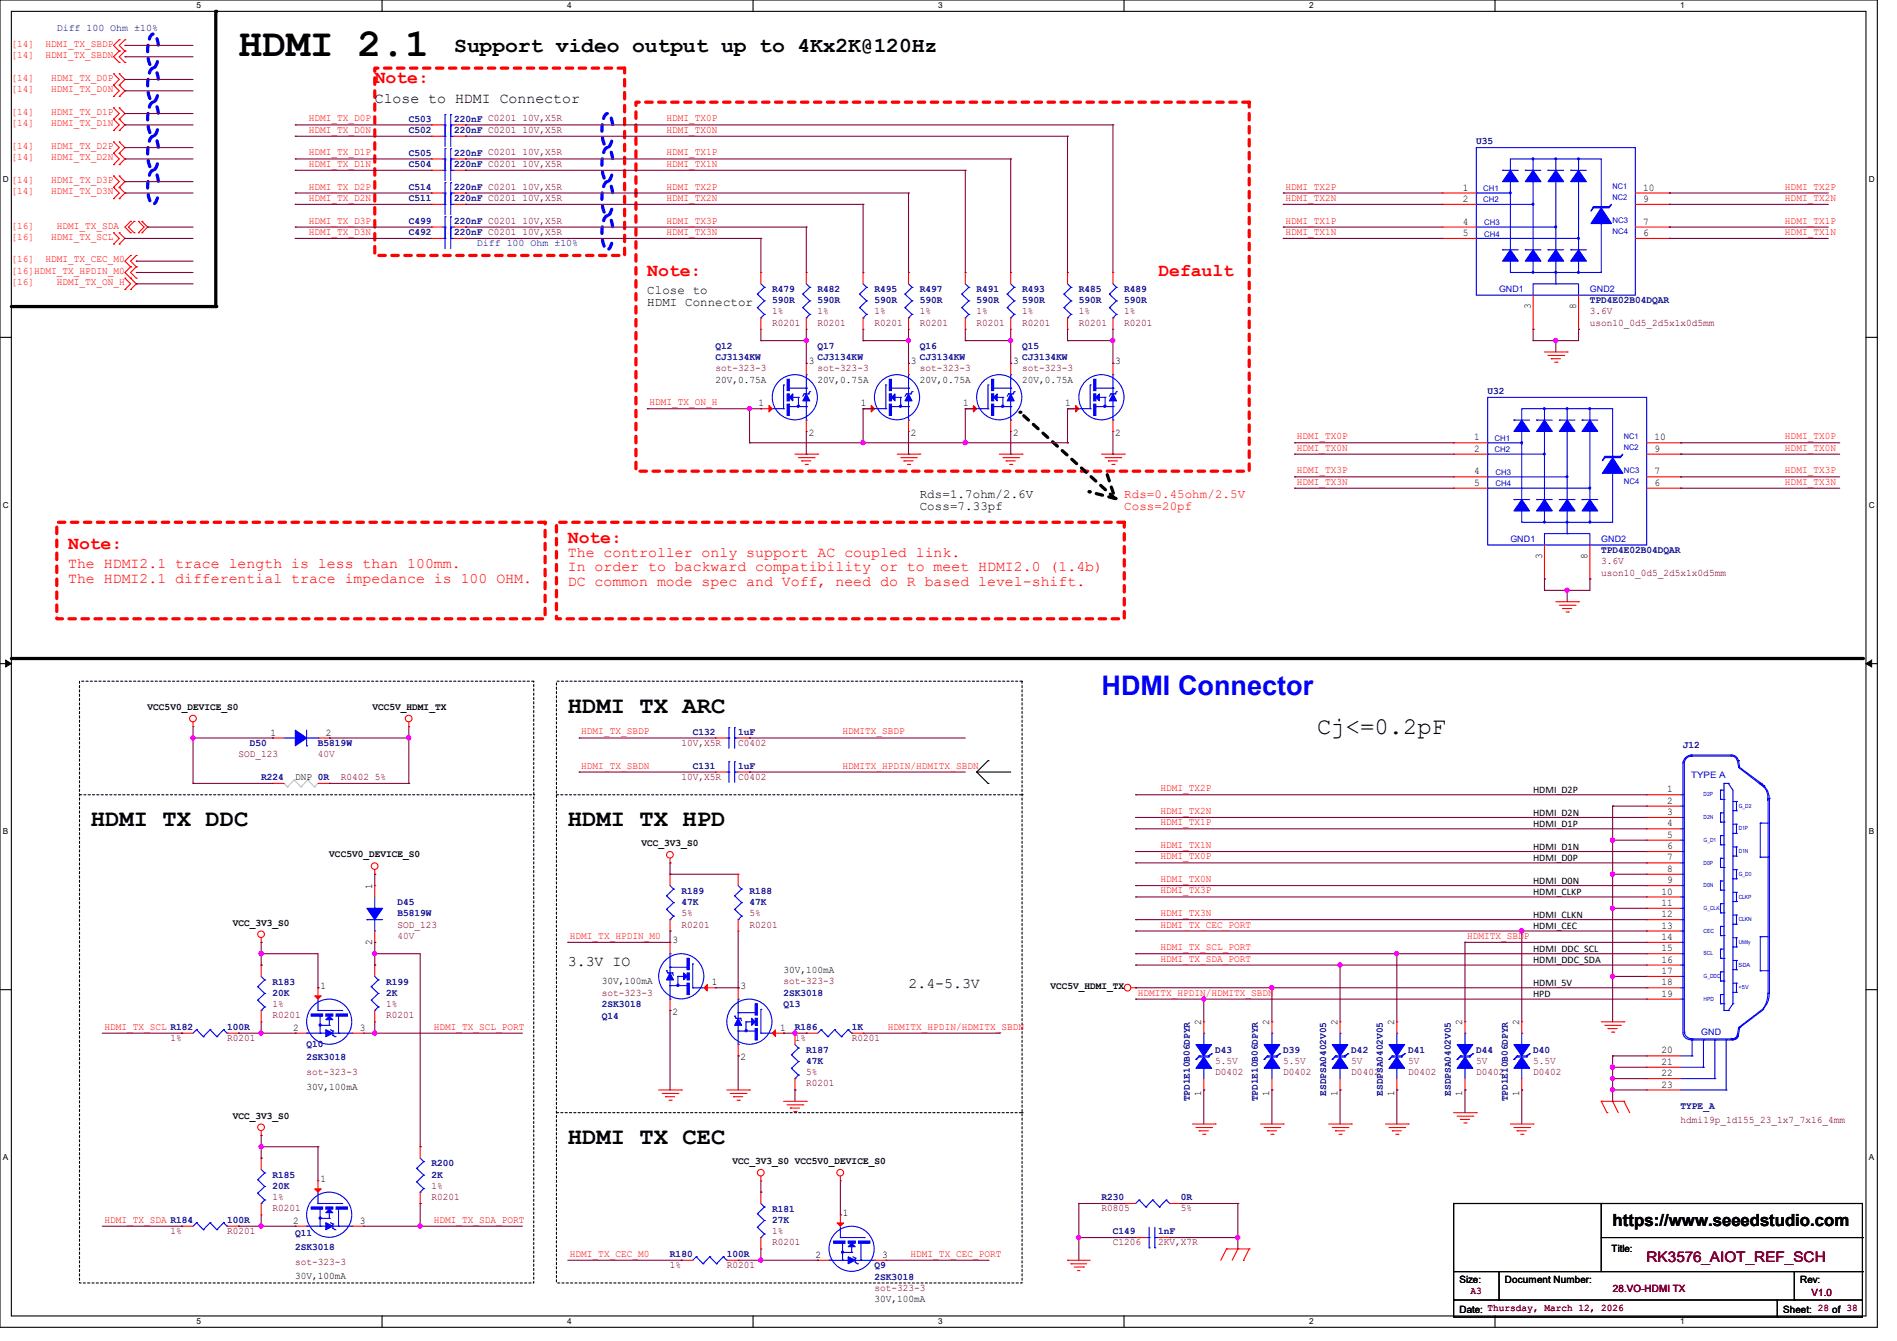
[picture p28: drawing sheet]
<svg xmlns="http://www.w3.org/2000/svg" width="297mm" height="210mm" viewBox="0 0 297 210" stroke-linecap="round" stroke-linejoin="round" font-family="sans-serif">
<defs><g id="words">
<text font-size="6.2" x="37.3" y="8.8">HDMI 2.1</text>
<text font-size="4.2" fill="#00f" x="172.5" y="108.8">HDMI Connector</text>
<g font-size="3.7">
<text x="88.9" y="111.6">HDMI TX ARC</text>
<text x="206.2" y="115">Cj&lt;=0.2pF</text>
<text x="14.2" y="129.4">HDMI TX DDC</text>
<text x="88.9" y="129.4">HDMI TX HPD</text>
<text x="88.9" y="179.2">HDMI TX CEC</text>
</g>
<text font-size="3.3" x="71.1" y="8.1">Support video output up to 4Kx2K@120Hz</text>
<g font-size="2.8" fill="#f00">
<text x="58.7" y="13">Note:</text>
<text x="101.3" y="43.3">Note:</text>
<text x="181.4" y="43.3">Default</text>
<text x="10.7" y="85.9">Note:</text>
<text x="88.9" y="85">Note:</text>
</g>
<text font-size="2.6" x="252.5" y="191.9">https://www.seeedstudio.com</text>
<g font-size="2.3">
<text x="58.7" y="16.1">Close to HDMI Connector</text>
<text x="88.9" y="151.2">3.3V IO</text>
<text x="142.2" y="154.8">2.4-5.3V</text>
</g>
<g font-size="2.3" fill="#f00">
<text x="10.7" y="89">The HDMI2.1 trace length is less than 100mm.</text>
<text x="88.9" y="87.2">The controller only support AC coupled link.</text>
<text x="88.9" y="89.5">In order to backward compatibility or to meet HDMI2.0 (1.4b)</text>
<text x="10.7" y="91.3">The HDMI2.1 differential trace impedance is 100 OHM.</text>
<text x="88.9" y="91.8">DC common mode spec and Voff, need do R based level-shift.</text>
</g>
<text font-size="2.3" fill="#800000" x="257.8" y="197.7">RK3576_AIOT_REF_SCH</text>
<g font-size="1.9">
<text x="101.3" y="46">Close to</text>
<text x="101.3" y="47.9">HDMI Connector</text>
<text x="144" y="78">Rds=1.7ohm/2.6V</text>
<text x="144" y="79.9">Coss=7.33pf</text>
</g>
<g font-size="1.9" fill="#f00">
<text x="176" y="78">Rds=0.45ohm/2.5V</text>
<text x="176" y="79.9">Coss=20pf</text>
</g>
<g font-size="1.6" fill="#000080">
<text x="8.9" y="4.8">Diff 100 Ohm ±10%</text>
<text x="64" y="20.8">C502</text>
<text x="64" y="19.1">C503</text>
<text x="71.1" y="20.8">220nF C0201</text>
<text x="71.1" y="19.1">220nF C0201</text>
<text x="231.1" y="22.6">U35</text>
<text x="64" y="24.4">C505</text>
<text x="64" y="26.2">C504</text>
<text x="64" y="29.7">C514</text>
<text x="71.1" y="24.4">220nF C0201</text>
<text x="71.1" y="26.2">220nF C0201</text>
<text x="71.1" y="29.7">220nF C0201</text>
<text x="64" y="35.1">C499</text>
<text x="64" y="31.5">C511</text>
<text x="71.1" y="35.1">220nF C0201</text>
<text x="71.1" y="31.5">220nF C0201</text>
<text x="64" y="36.8">C492</text>
<text x="71.1" y="36.8">220nF C0201</text>
<text x="74.7" y="38.6">Diff 100 Ohm ±10%</text>
<text x="120.9" y="45.7">R479</text>
<text x="120.9" y="47.5">590R</text>
<text x="128" y="45.7">R482</text>
<text x="128" y="47.5">590R</text>
<text x="136.9" y="45.7">R495</text>
<text x="136.9" y="47.5">590R</text>
<text x="144" y="45.7">R497</text>
<text x="144" y="47.5">590R</text>
<text x="152.9" y="45.7">R491</text>
<text x="152.9" y="47.5">590R</text>
<text x="160" y="45.7">R493</text>
<text x="160" y="47.5">590R</text>
<text x="168.9" y="45.7">R485</text>
<text x="168.9" y="47.5">590R</text>
<text x="176" y="45.7">R489</text>
<text x="176" y="47.5">590R</text>
<text x="248.9" y="47.5">TPD4E02B04DQAR</text>
<text x="112" y="54.6">Q12</text>
<text x="112" y="56.4">CJ3134KW</text>
<text x="128" y="54.6">Q17</text>
<text x="128" y="56.4">CJ3134KW</text>
<text x="144" y="54.6">Q16</text>
<text x="144" y="56.4">CJ3134KW</text>
<text x="160" y="54.6">Q15</text>
<text x="160" y="56.4">CJ3134KW</text>
<text x="232.9" y="61.7">U32</text>
<text x="250.7" y="86.6">TPD4E02B04DQAR</text>
<text x="39.1" y="116.8">D50</text>
<text x="49.8" y="116.8">B5819W</text>
<text x="108.4" y="115.1">C132</text>
<text x="115.6" y="115.1">1uF</text>
<text x="263.5" y="117.2">J12</text>
<text x="40.9" y="122.2">R224</text>
<text x="108.4" y="120.4">C131</text>
<text x="115.6" y="120.4">1uF</text>
<text x="62.2" y="141.7">D45</text>
<text x="62.2" y="143.5">B5819W</text>
<text x="106.7" y="140">R189</text>
<text x="106.7" y="141.7">47K</text>
<text x="117.3" y="140">R188</text>
<text x="117.3" y="141.7">47K</text>
<text x="42.7" y="154.2">R183</text>
<text x="42.7" y="156">20K</text>
<text x="60.4" y="154.2">R199</text>
<text x="60.4" y="156">2K</text>
<text x="122.7" y="156">2SK3018</text>
<text x="35.6" y="161.3">100R</text>
<text x="94.2" y="159.5">Q14</text>
<text x="94.2" y="157.7">2SK3018</text>
<text x="122.7" y="157.7">Q13</text>
<text x="124.5" y="161.3">R186</text>
<text x="133.3" y="161.3">1K</text>
<text x="48" y="164">Q10</text>
<text x="48" y="166.1">2SK3018</text>
<text x="126.2" y="164.8">R187</text>
<text x="126.2" y="166.6">47K</text>
<text x="190.2" y="164.8">D43</text>
<text x="200.9" y="164.8">D39</text>
<text x="211.6" y="164.8">D42</text>
<text x="220.5" y="164.8">D41</text>
<text x="231.1" y="164.8">D44</text>
<text x="240" y="164.8">D40</text>
<text x="186.3" y="172.5" transform="rotate(-90 186.3 172.5)">TPD1E10B06DPYR</text>
<text x="196.9" y="172.5" transform="rotate(-90 196.9 172.5)">TPD1E10B06DPYR</text>
<text x="207.6" y="171.6" transform="rotate(-90 207.6 171.6)">ESDPSA0402V05</text>
<text x="216.5" y="171.6" transform="rotate(-90 216.5 171.6)">ESDPSA0402V05</text>
<text x="227.2" y="171.6" transform="rotate(-90 227.2 171.6)">ESDPSA0402V05</text>
<text x="236.1" y="172.5" transform="rotate(-90 236.1 172.5)">TPD1E10B06DPYR</text>
<text x="263.1" y="173.7">TYPE_A</text>
<text x="42.7" y="184.4">R185</text>
<text x="67.6" y="182.6">R200</text>
<text x="67.6" y="184.4">2K</text>
<text x="35.6" y="191.5">100R</text>
<text x="42.7" y="186.2">20K</text>
<text x="120.9" y="189.7">R181</text>
<text x="120.9" y="191.5">27K</text>
<text x="172.5" y="188">R230</text>
<text x="184.9" y="188">0R</text>
<text x="46.2" y="193.6">Q11</text>
<text x="46.2" y="195.8">2SK3018</text>
<text x="104.9" y="196.9">R180</text>
<text x="113.8" y="196.9">100R</text>
<text x="174.2" y="193.3">C149</text>
<text x="181.3" y="193.3">1nF</text>
<text x="136.9" y="198.6">Q9</text>
<text x="136.9" y="200.4">2SK3018</text>
</g>
<g font-size="1.6" fill="#f00">
<text x="1.8" y="7.3">[14]</text>
<text x="1.8" y="9.1">[14]</text>
<text x="7.1" y="7.3">HDMI_TX_SBDP</text>
<text x="7.1" y="9.1">HDMI_TX_SBDN</text>
<text x="1.8" y="12.6">[14]</text>
<text x="1.8" y="14.4">[14]</text>
<text x="1.8" y="17.9">[14]</text>
<text x="8" y="12.6">HDMI_TX_D0P</text>
<text x="8" y="14.4">HDMI_TX_D0N</text>
<text x="8" y="17.9">HDMI_TX_D1P</text>
<text x="1.8" y="19.7">[14]</text>
<text x="1.8" y="23.3">[14]</text>
<text x="8" y="19.7">HDMI_TX_D1N</text>
<text x="8" y="23.3">HDMI_TX_D2P</text>
<text x="48.3" y="19">HDMI_TX_D0P</text>
<text x="48.3" y="20.8">HDMI_TX_D0N</text>
<text x="104.3" y="19">HDMI_TX0P</text>
<text x="104.3" y="20.8">HDMI_TX0N</text>
<text x="1.8" y="25.1">[14]</text>
<text x="1.8" y="28.6">[14]</text>
<text x="8" y="25.1">HDMI_TX_D2N</text>
<text x="8" y="28.6">HDMI_TX_D3P</text>
<text x="48.3" y="26.1">HDMI_TX_D1N</text>
<text x="48.3" y="24.3">HDMI_TX_D1P</text>
<text x="48.3" y="29.7">HDMI_TX_D2P</text>
<text x="104.3" y="24.3">HDMI_TX1P</text>
<text x="104.3" y="26.1">HDMI_TX1N</text>
<text x="104.3" y="29.7">HDMI_TX2P</text>
<text x="201.2" y="29.7">HDMI_TX2P</text>
<text x="279.5" y="29.7">HDMI_TX2P</text>
<text x="1.8" y="30.4">[14]</text>
<text x="1.8" y="35.9">[16]</text>
<text x="8" y="30.4">HDMI_TX_D3N</text>
<text x="8.9" y="35.9">HDMI_TX_SDA</text>
<text x="48.3" y="31.5">HDMI_TX_D2N</text>
<text x="48.3" y="35">HDMI_TX_D3P</text>
<text x="104.3" y="31.5">HDMI_TX2N</text>
<text x="104.3" y="35">HDMI_TX3P</text>
<text x="201.2" y="31.5">HDMI_TX2N</text>
<text x="201.2" y="35">HDMI_TX1P</text>
<text x="279.5" y="31.5">HDMI_TX2N</text>
<text x="279.5" y="35">HDMI_TX1P</text>
<text x="1.8" y="41.1">[16]</text>
<text x="1.8" y="37.5">[16]</text>
<text x="7.1" y="41.1">HDMI_TX_CEC_M0</text>
<text x="8" y="37.5">HDMI_TX_SCL</text>
<text x="48.3" y="36.8">HDMI_TX_D3N</text>
<text x="104.3" y="36.8">HDMI_TX3N</text>
<text x="201.2" y="36.8">HDMI_TX1N</text>
<text x="279.5" y="36.8">HDMI_TX1N</text>
<text x="1.8" y="44.6">[16]</text>
<text x="1.8" y="42.8">[16]HDMI_TX_HPDIN_M0</text>
<text x="8.9" y="44.6">HDMI_TX_ON_H</text>
<text x="101.7" y="63.5">HDMI_TX_ON_H</text>
<text x="203" y="68.8">HDMI_TX0P</text>
<text x="203" y="70.6">HDMI_TX0N</text>
<text x="279.5" y="68.8">HDMI_TX0P</text>
<text x="279.5" y="70.6">HDMI_TX0N</text>
<text x="203" y="74.1">HDMI_TX3P</text>
<text x="203" y="75.9">HDMI_TX3N</text>
<text x="279.5" y="74.1">HDMI_TX3P</text>
<text x="279.5" y="75.9">HDMI_TX3N</text>
<text x="91" y="115">HDMI_TX_SBDP</text>
<text x="131.9" y="115">HDMITX_SBDP</text>
<text x="91" y="120.4">HDMI_TX_SBDN</text>
<text x="131.9" y="120.4">HDMITX_HPDIN/HDMITX_SBDN</text>
<text x="181.7" y="123.9">HDMI_TX2P</text>
<text x="181.7" y="127.5">HDMI_TX2N</text>
<text x="181.7" y="129.2">HDMI_TX1P</text>
<text x="181.7" y="132.8">HDMI_TX1N</text>
<text x="181.7" y="134.6">HDMI_TX0P</text>
<text x="181.7" y="138.1">HDMI_TX0N</text>
<text x="181.7" y="139.9">HDMI_TX3P</text>
<text x="181.7" y="143.5">HDMI_TX3N</text>
<text x="89.2" y="147">HDMI_TX_HPDIN_M0</text>
<text x="181.7" y="145.2">HDMI_TX_CEC_PORT</text>
<text x="181.7" y="148.8">HDMI_TX_SCL_PORT</text>
<text x="229.7" y="147">HDMITX_SBDP</text>
<text x="178.1" y="155.9">HDMITX_HPDIN/HDMITX_SBDN</text>
<text x="181.7" y="150.6">HDMI_TX_SDA_PORT</text>
<text x="16.3" y="161.2">HDMI_TX_SCL R182</text>
<text x="67.9" y="161.2">HDMI_TX_SCL_PORT</text>
<text x="139" y="161.2">HDMITX_HPDIN/HDMITX_SBDN</text>
<text x="16.3" y="191.5">HDMI_TX_SDA R184</text>
<text x="67.9" y="191.5">HDMI_TX_SDA_PORT</text>
<text x="89.2" y="196.8">HDMI_TX_CEC_M0</text>
<text x="142.6" y="196.8">HDMI_TX_CEC_PORT</text>
</g>
<g font-size="1.6" fill="#800000">
<text x="81.8" y="20.8">10V,X5R</text>
<text x="81.8" y="19">10V,X5R</text>
<text x="81.8" y="24.3">10V,X5R</text>
<text x="81.8" y="26.1">10V,X5R</text>
<text x="81.8" y="29.7">10V,X5R</text>
<text x="81.8" y="35">10V,X5R</text>
<text x="81.8" y="31.5">10V,X5R</text>
<text x="81.8" y="36.8">10V,X5R</text>
<text x="120.9" y="49.2">1%</text>
<text x="120.9" y="51">R0201</text>
<text x="128" y="49.2">1%</text>
<text x="128" y="51">R0201</text>
<text x="136.9" y="49.2">1%</text>
<text x="136.9" y="51">R0201</text>
<text x="144" y="49.2">1%</text>
<text x="144" y="51">R0201</text>
<text x="152.9" y="49.2">1%</text>
<text x="152.9" y="51">R0201</text>
<text x="160" y="49.2">1%</text>
<text x="160" y="51">R0201</text>
<text x="168.9" y="49.2">1%</text>
<text x="168.9" y="51">R0201</text>
<text x="176" y="49.2">1%</text>
<text x="176" y="51">R0201</text>
<text x="248.9" y="51">uson10_0d5_2d5x1x0d5mm</text>
<text x="248.9" y="49.2">3.6V</text>
<text x="112" y="58.1">sot-323-3</text>
<text x="128" y="58.1">sot-323-3</text>
<text x="144" y="58.1">sot-323-3</text>
<text x="160" y="58.1">sot-323-3</text>
<text x="250.7" y="88.3">3.6V</text>
<text x="250.7" y="90.1">uson10_0d5_2d5x1x0d5mm</text>
<text x="37.3" y="118.6">SOD_123</text>
<text x="106.7" y="116.8">10V,X5R</text>
<text x="115.6" y="116.8">C0402</text>
<text x="53.3" y="122.1">R0402</text>
<text x="58.7" y="122.1">5%</text>
<text x="106.7" y="122.1">10V,X5R</text>
<text x="115.6" y="122.1">C0402</text>
<text x="106.7" y="143.5">5%</text>
<text x="117.3" y="143.5">5%</text>
<text x="62.2" y="145.2">SOD_123</text>
<text x="106.7" y="145.2">R0201</text>
<text x="117.3" y="145.2">R0201</text>
<text x="94.2" y="155.9">sot-323-3</text>
<text x="122.7" y="154.1">sot-323-3</text>
<text x="42.7" y="157.7">1%</text>
<text x="42.7" y="159.5">R0201</text>
<text x="60.4" y="157.7">1%</text>
<text x="60.4" y="159.5">R0201</text>
<text x="26.7" y="163">1%</text>
<text x="35.6" y="163">R0201</text>
<text x="124.5" y="163">1%</text>
<text x="133.3" y="163">R0201</text>
<text x="48" y="168.4">sot-323-3</text>
<text x="126.2" y="168.4">5%</text>
<text x="126.2" y="170.1">R0201</text>
<text x="190.2" y="168.4">D0402</text>
<text x="200.9" y="168.4">D0402</text>
<text x="211.6" y="168.4">D0402</text>
<text x="220.5" y="168.4">D0402</text>
<text x="231.1" y="168.4">D0402</text>
<text x="240" y="168.4">D0402</text>
<text x="263.1" y="175.8">hdmi19p_1d155_23_1x7_7x16_4mm</text>
<text x="42.7" y="187.9">1%</text>
<text x="42.7" y="189.7">R0201</text>
<text x="67.6" y="186.1">1%</text>
<text x="67.6" y="187.9">R0201</text>
<text x="172.5" y="189.7">R0805</text>
<text x="184.9" y="189.7">5%</text>
<text x="26.7" y="193.3">1%</text>
<text x="35.6" y="193.3">R0201</text>
<text x="120.9" y="193.3">1%</text>
<text x="120.9" y="195">R0201</text>
<text x="174.2" y="195">C1206</text>
<text x="181.3" y="195">2KV,X7R</text>
<text x="46.2" y="198">sot-323-3</text>
<text x="104.9" y="198.6">1%</text>
<text x="113.8" y="198.6">R0201</text>
<text x="136.9" y="202.1">sot-323-3</text>
<text x="230.2" y="202.7">A3</text>
<text x="252.5" y="202.4">28.VO-HDMI TX</text>
<text x="283.6" y="202.9">V1.0</text>
</g>
<g font-size="1.6">
<text x="229" y="29.8">1</text>
<text x="257.2" y="29.8">10</text>
<text x="229" y="31.6">2</text>
<text x="229" y="35.2">4</text>
<text x="257.2" y="35.2">7</text>
<text x="257.2" y="31.6">9</text>
<text x="229" y="37">5</text>
<text x="257.2" y="37">6</text>
<text x="239.6" y="48.4" transform="rotate(-90 239.6 48.4)">3</text>
<text x="246.8" y="48.4" transform="rotate(-90 246.8 48.4)">8</text>
<text x="112" y="59.9">20V,0.75A</text>
<text x="126.6" y="57">3</text>
<text x="128" y="59.9">20V,0.75A</text>
<text x="142.6" y="57">3</text>
<text x="144" y="59.9">20V,0.75A</text>
<text x="158.6" y="57">3</text>
<text x="160" y="59.9">20V,0.75A</text>
<text x="174.6" y="57">3</text>
<text x="118.8" y="63.6">1</text>
<text x="134.8" y="63.6">1</text>
<text x="150.8" y="63.6">1</text>
<text x="166.8" y="63.6">1</text>
<text x="126.6" y="68.3">2</text>
<text x="142.6" y="68.3">2</text>
<text x="158.6" y="68.3">2</text>
<text x="174.6" y="68.3">2</text>
<text x="230.8" y="69">1</text>
<text x="230.8" y="70.7">2</text>
<text x="259" y="70.7">9</text>
<text x="259" y="69">10</text>
<text x="230.8" y="74.3">4</text>
<text x="230.8" y="76.1">5</text>
<text x="259" y="76.1">6</text>
<text x="259" y="74.3">7</text>
<text x="241.4" y="87.5" transform="rotate(-90 241.4 87.5)">3</text>
<text x="248.5" y="87.5" transform="rotate(-90 248.5 87.5)">8</text>
<text x="23.1" y="111.2">VCC5V0_DEVICE_S0</text>
<text x="58.3" y="111.2">VCC5V_HDMI_TX</text>
<text x="42.3" y="115.2">1</text>
<text x="51" y="115.2">2</text>
<text x="46.2" y="122.1">DNP 0R</text>
<text x="240" y="124.2">HDMI_D2P</text>
<text x="261" y="124.1">1</text>
<text x="261" y="125.9">2</text>
<text x="240" y="127.7">HDMI_D2N</text>
<text x="240" y="129.5">HDMI_D1P</text>
<text x="261" y="127.6">3</text>
<text x="261" y="129.4">4</text>
<text x="261" y="131.2">5</text>
<text x="51.6" y="134.3">VCC5V0_DEVICE_S0</text>
<text x="100.4" y="132.5">VCC_3V3_S0</text>
<text x="240" y="133.1">HDMI_D1N</text>
<text x="240" y="134.8">HDMI_D0P</text>
<text x="261" y="133">6</text>
<text x="261" y="134.7">7</text>
<text x="261" y="136.5">8</text>
<text x="58.3" y="139.2" transform="rotate(-90 58.3 139.2)">1</text>
<text x="240" y="138.4">HDMI_D0N</text>
<text x="240" y="140.2">HDMI_CLKP</text>
<text x="240" y="143.7">HDMI_CLKN</text>
<text x="260.1" y="140.1">10</text>
<text x="260.1" y="141.9">11</text>
<text x="260.1" y="143.6">12</text>
<text x="261" y="138.3">9</text>
<text x="36.4" y="144.9">VCC_3V3_S0</text>
<text x="58.3" y="147.9" transform="rotate(-90 58.3 147.9)">2</text>
<text x="105.3" y="147.7">3</text>
<text x="240" y="149.1">HDMI_DDC_SCL</text>
<text x="240" y="145.5">HDMI_CEC</text>
<text x="260.1" y="145.4">13</text>
<text x="260.1" y="147.2">14</text>
<text x="260.1" y="149">15</text>
<text x="50.2" y="154.8">1</text>
<text x="94.2" y="154.1">30V,100mA</text>
<text x="111.5" y="154.3">1</text>
<text x="115.9" y="154.8">3</text>
<text x="122.7" y="152.4">30V,100mA</text>
<text x="164.5" y="154.9">VCC5V_HDMI_TX</text>
<text x="240" y="150.8">HDMI_DDC_SDA</text>
<text x="240" y="154.4">HDMI_5V</text>
<text x="260.1" y="150.7">16</text>
<text x="260.1" y="152.5">17</text>
<text x="260.1" y="154.3">18</text>
<text x="45.9" y="161.4">2</text>
<text x="56.3" y="161.4">3</text>
<text x="105.3" y="159">2</text>
<text x="122.1" y="161.4">1</text>
<text x="188" y="160.6" transform="rotate(-90 188 160.6)">2</text>
<text x="198.7" y="160.6" transform="rotate(-90 198.7 160.6)">2</text>
<text x="209.4" y="160.6" transform="rotate(-90 209.4 160.6)">2</text>
<text x="218.3" y="160.6" transform="rotate(-90 218.3 160.6)">2</text>
<text x="228.9" y="160.6" transform="rotate(-90 228.9 160.6)">2</text>
<text x="237.8" y="160.6" transform="rotate(-90 237.8 160.6)">2</text>
<text x="240" y="156.2">HPD</text>
<text x="260.1" y="156.1">19</text>
<text x="115.9" y="166.1">2</text>
<text x="260.1" y="165">20</text>
<text x="260.1" y="166.8">21</text>
<text x="48" y="170.7">30V,100mA</text>
<text x="188" y="171.6" transform="rotate(-90 188 171.6)">1</text>
<text x="198.7" y="171.6" transform="rotate(-90 198.7 171.6)">1</text>
<text x="209.4" y="171.6" transform="rotate(-90 209.4 171.6)">1</text>
<text x="218.3" y="171.6" transform="rotate(-90 218.3 171.6)">1</text>
<text x="228.9" y="171.6" transform="rotate(-90 228.9 171.6)">1</text>
<text x="237.8" y="171.6" transform="rotate(-90 237.8 171.6)">1</text>
<text x="260.1" y="168.5">22</text>
<text x="260.1" y="170.3">23</text>
<text x="36.4" y="175.2">VCC_3V3_S0</text>
<text x="50.2" y="185">1</text>
<text x="114.7" y="182.3">VCC_3V3_S0 VCC5V0_DEVICE_S0</text>
<text x="45.9" y="191.6">2</text>
<text x="56.3" y="191.6">3</text>
<text x="131.9" y="190.4">1</text>
<text x="127.7" y="197">2</text>
<text x="138.1" y="197">3</text>
<text x="252.3" y="196.1">Title:</text>
<text x="46.2" y="200.4">30V,100mA</text>
<text x="136.9" y="203.9">30V,100mA</text>
<text x="228.5" y="200.9">Size:</text>
<text x="235.6" y="200.9">Document Number:</text>
<text x="281.8" y="200.9">Rev:</text>
<text x="228.5" y="205.6">Date: Thursday, March 12, 2026</text>
<text x="279.2" y="205.6">Sheet: 28 of 38</text>
</g>
<g font-size="1.6" fill="#800040">
<text x="49.8" y="118.6">40V</text>
<text x="62.2" y="147">40V</text>
<text x="190.2" y="166.6">5.5V</text>
<text x="200.9" y="166.6">5.5V</text>
<text x="211.6" y="166.6">5V</text>
<text x="220.5" y="166.6">5V</text>
<text x="231.1" y="166.6">5V</text>
<text x="240" y="166.6">5.5V</text>
</g>
<g font-size="1.4" fill="#00f">
<text x="234.7" y="45.8">GND1</text>
<text x="248.9" y="45.8">GND2</text>
<text x="236.5" y="84.9">GND1</text>
<text x="250.7" y="84.9">GND2</text>
<text x="264.8" y="121.9">TYPE A</text>
<text x="266.4" y="162.1">GND</text>
</g>
<g font-size="1.3">
<text x="30.8" y="1.3">5</text>
<text x="88.8" y="1.3">4</text>
<text x="146.9" y="1.3">3</text>
<text x="205" y="1.3">2</text>
<text x="263.1" y="1.3">1</text>
<text x=".5" y="28.4">D</text>
<text x="292.6" y="28.4">D</text>
<text x=".5" y="79.5">C</text>
<text x="292.6" y="79.5">C</text>
<text x=".5" y="130.6">B</text>
<text x="292.6" y="130.6">B</text>
<text x=".5" y="181.7">A</text>
<text x="292.6" y="181.7">A</text>
<text x="30.8" y="207.4">5</text>
<text x="88.8" y="207.4">4</text>
<text x="146.9" y="207.4">3</text>
<text x="205" y="207.4">2</text>
<text x="263.1" y="207.4">1</text>
</g>
<g font-size="1.2" fill="#00f">
<text x="232.2" y="29.9">CH1</text>
<text x="252.5" y="29.6">NC1</text>
<text x="232.2" y="31.7">CH2</text>
<text x="232.4" y="35.3">CH3</text>
<text x="252.5" y="31.4">NC2</text>
<text x="252.5" y="34.9">NC3</text>
<text x="232.4" y="37">CH4</text>
<text x="252.5" y="36.7">NC4</text>
<text x="234" y="69">CH1</text>
<text x="234" y="70.8">CH2</text>
<text x="254.2" y="68.7">NC1</text>
<text x="254.2" y="70.5">NC2</text>
<text x="234.1" y="76.2">CH4</text>
<text x="234.1" y="74.4">CH3</text>
<text x="254.2" y="74">NC3</text>
<text x="254.2" y="75.8">NC4</text>
</g>
<g font-size=".9" fill="#00f">
<text x="266.7" y="124.7">D2P</text>
<text x="266.7" y="131.8">G_D1</text>
<text x="266.7" y="128.3">D2N</text>
<text x="272.2" y="126.5">G_D2</text>
<text x="272.2" y="130">D1P</text>
<text x="266.7" y="135.4">D0P</text>
<text x="272.2" y="133.6">D1N</text>
<text x="272.2" y="137.2">G_D0</text>
<text x="266.7" y="142.5">G_CLK</text>
<text x="266.7" y="138.9">D0N</text>
<text x="272.2" y="140.7">CLKP</text>
<text x="266.7" y="146">CEC</text>
<text x="266.7" y="149.6">SCL</text>
<text x="272.2" y="144.3">CLKN</text>
<text x="272.2" y="147.8">Utility</text>
<text x="266.7" y="153.2">G_DDC</text>
<text x="272.2" y="151.4">SDA</text>
<text x="272.2" y="154.9">+5V</text>
<text x="266.7" y="156.7">HPD</text>
</g>
</g></defs>
<path d="M0 0h293.9v207.9h-293.9zM1.8 1.8h290.3v204.3h-290.3z" fill="none" stroke="#000" stroke-width=".17"/>
<g fill="#fff">
<path d="M30.8 .2h.7v1.4h-.7z"/>
<path d="M30.8 206.2h.7v1.4h-.7z"/>
</g>
<path d="M59.8 0v1.8M59.8 206.1v1.8" fill="none" stroke="#000" stroke-width=".17"/>
<g fill="#fff">
<path d="M88.8 .2h.7v1.4h-.7z"/>
<path d="M88.8 206.2h.7v1.4h-.7z"/>
</g>
<path d="M117.9 0v1.8M117.9 206.1v1.8" fill="none" stroke="#000" stroke-width=".17"/>
<g fill="#fff">
<path d="M146.9 .2h.7v1.4h-.7z"/>
<path d="M146.9 206.2h.7v1.4h-.7z"/>
</g>
<path d="M176 0v1.8M176 206.1v1.8" fill="none" stroke="#000" stroke-width=".17"/>
<g fill="#fff">
<path d="M205 .2h.7v1.4h-.7z"/>
<path d="M205 206.2h.7v1.4h-.7z"/>
</g>
<path d="M234.1 0v1.8M234.1 206.1v1.8" fill="none" stroke="#000" stroke-width=".17"/>
<g fill="#fff">
<path d="M263.1 .2h.6v1.4h-.6z"/>
<path d="M263.1 206.2h.6v1.4h-.6z"/>
<path d="M.5 27.3h.9v1.4h-.9z"/>
<path d="M292.6 27.3h.9v1.4h-.9z"/>
<path d="M.5 78.4h.9v1.4h-.9z"/>
<path d="M292.6 78.4h.9v1.4h-.9z"/>
</g>
<path d="M0 52.8h1.8M292.1 52.8h1.8" fill="none" stroke="#000" stroke-width=".17"/>
<g fill="#fff">
<path d="M.5 129.5h.8v1.4h-.8z"/>
<path d="M292.6 129.5h.8v1.4h-.8z"/>
</g>
<path d="M0 103.9h1.8M292.1 103.9h1.8" fill="none" stroke="#000" stroke-width=".17"/>
<path d="M.9 103.4l.9 .5-.9 .5zM292.1 103.9l.9-.5v1z" fill="#000" stroke="#000" stroke-width=".16"/>
<g fill="#fff">
<path d="M.5 180.5h.8v1.4h-.8z"/>
<path d="M292.6 180.5h.8v1.4h-.8z"/>
</g>
<g fill="none" stroke="#000" stroke-width=".17">
<path d="M154.7 119.1h.1M154.7 119.1l-1.8 1.8M152.9 120.9h.1M152.9 120.9h5.3M152.9 120.9l1.8 1.8M154.7 122.7h.1M0 155h1.8M292.1 155h1.8M227.6 188.5h64v17.7h-64zM227.6 199.1h64M234.7 199.1v4.5M250.7 188.5h.1"/>
<path d="M250.7 188.5v10.6M250.7 193.8h40.9M280.9 199.1v4.5M291.6 199.1h.1M291.6 193.8h.1M227.6 203.6h.1M227.6 203.6h64M234.7 203.6h.1M278.3 206.2h.1M278.3 203.6v2.6M280.9 203.6h.1"/>
</g>
<path d="M12.4 106.7h71.2v94.2h-71.2zM87.1 106.7h72.9v94.2h-72.9zM12.4 124.5h71.2M83.6 124.5h.1M87.1 124.5h72.9M160 124.5h.1M87.1 174.2h72.9M160 174.2h.1" fill="none" stroke="#000" stroke-width=".17" stroke-dasharray=".3 .3"/>
<path d="M33.8 1.8v46.2h-32M1.8 103.1h289.8" fill="none" stroke="#000" stroke-width=".51"/>
<g fill="#000">
<circle cx="33.8" cy="1.8" r=".25"/>
<circle cx="33.8" cy="48" r=".25"/>
<circle cx="291.6" cy="103.1" r=".25"/>
</g>
<path d="M58.7 10.7h39.1v29.3h-39.1zM99.6 16h96v57.8h-96zM8.9 81.8h76.4v15.1h-76.4zM87.1 81.8h88.9v15.1h-88.9z" fill="none" stroke="#f00" stroke-width=".51" stroke-dasharray="1 1"/>
<path d="M24.8 7.1a2.02 2.02 0 0 0-.8-1.8 1.41 1.41 0 0 0-.8 1.3 5.6 5.6 0 0 0 .6 3.9l.2 .1a1.41 1.41 0 0 0 .7-1.3l.1-.6M24.8 12.4a2.02 2.02 0 0 0-.8-1.7 1.41 1.41 0 0 0-.8 1.3 5.6 5.6 0 0 0 .6 3.9l.2 .1a1.41 1.41 0 0 0 .7-1.4l.1-.6M24.8 17.7a2.02 2.02 0 0 0-.8-1.7 1.41 1.41 0 0 0-.8 1.3 5.6 5.6 0 0 0 .6 3.9l.2 .1a1.41 1.41 0 0 0 .7-1.3l.1-.7M95.9 19.5a2.02 2.02 0 0 0-.8-1.7 1.41 1.41 0 0 0-.7 1.3 5.6 5.6 0 0 0 .5 3.9l.2 .1a1.41 1.41 0 0 0 .8-1.3v-.7M24.8 23.1a2.02 2.02 0 0 0-.8-1.8 1.41 1.41 0 0 0-.8 1.3 5.6 5.6 0 0 0 .6 3.9l.2 .1a1.41 1.41 0 0 0 .7-1.3l.1-.6M24.8 28.4a2.02 2.02 0 0 0-.8-1.7 1.41 1.41 0 0 0-.8 1.3 5.6 5.6 0 0 0 .6 3.9l.2 .1a1.41 1.41 0 0 0 .7-1.4l.1-.6M95.9 24.8a2.02 2.02 0 0 0-.8-1.7 1.41 1.41 0 0 0-.7 1.3 5.6 5.6 0 0 0 .5 3.9l.2 .1a1.41 1.41 0 0 0 .8-1.3v-.7M95.9 30.2a2.02 2.02 0 0 0-.8-1.8 1.41 1.41 0 0 0-.7 1.4 5.6 5.6 0 0 0 .5 3.8l.2 .1a1.41 1.41 0 0 0 .8-1.3v-.6M95.9 35.5a2.02 2.02 0 0 0-.8-1.7 1.41 1.41 0 0 0-.7 1.3 5.6 5.6 0 0 0 .5 3.9l.2 .1a1.41 1.41 0 0 0 .8-1.3v-.7" fill="none" stroke="#00f" stroke-width=".51" stroke-dasharray="1 1"/>
<path d="M173.4 74.3l1.2 3.8M174.6 78.1l-14.9-13.5M174.6 78.1l-4.1-1.1" fill="none" stroke="#000" stroke-width=".51" stroke-dasharray="1 1"/>
<g fill="#000" stroke-dasharray="1 1">
<circle cx="159.7" cy="64.6" r=".25"/>
<circle cx="170.5" cy="77" r=".25"/>
<circle cx="174.6" cy="78.1" r=".25"/>
</g>
<g fill="none" stroke="#f00" stroke-width=".17">
<path d="M17.8 13.3h.1M17.8 11.6h.1M17.8 15.1h.1M17.8 18.7h.1M17.8 16.9h.1M17.8 11.6l.9 .8-.9 .9M17.8 13.3l.9 .9-.9 .9M17.8 16.9l.9 .9-.9 .9M17.8 18.7l.9 .9-.9 .8M18.7 11.6h.1M18.7 13.3h.1M18.7 15.1h.1"/>
<path d="M18.7 16.9h.1M18.7 18.7h.1M18.7 6.2h.1M18.7 8h.1M18.7 9.8h.1M18.7 11.6l.9 .8-.9 .9M18.7 13.3l.9 .9-.9 .9M18.7 16.9l.9 .9-.9 .9M18.7 18.7l.9 .9-.9 .8M18.7 6.2l-.9 .9 .9 .9M18.7 8l-.9 .9 .9 .9M19.6 6.2h.1"/>
<path d="M19.6 8h.1M19.6 9.8h.1M19.6 6.2l-.9 .9 .9 .9M19.6 8l-.9 .9 .9 .9M67.6 19.6h.1M67.6 19.6h1.7M71.1 19.6h1.8M72.9 19.6h.1M17.8 20.4h.1M17.8 24h.1M17.8 22.2h.1M17.8 25.8h.1"/>
<path d="M17.8 29.3h.1M17.8 27.6h.1M17.8 31.1h.1M17.8 38.2h.1M17.8 36.4h.1M17.8 22.2l.9 .9-.9 .9M17.8 24l.9 .9-.9 .9M17.8 27.6l.9 .8-.9 .9M17.8 29.3l.9 .9-.9 .9M17.8 36.4l.9 .9-.9 .9M18.7 20.4h.1M18.7 22.2h.1"/>
<path d="M18.7 24h.1M18.7 25.8h.1M18.7 27.6h.1M18.7 29.3h.1M18.7 31.1h.1M18.7 36.4h.1M18.7 38.2h.1M18.7 22.2l.9 .9-.9 .9M18.7 24l.9 .9-.9 .9M18.7 27.6l.9 .8-.9 .9M18.7 29.3l.9 .9-.9 .9M18.7 36.4l.9 .9-.9 .9"/>
<path d="M20.4 36.4h.1M20.4 34.7h.1M20.4 34.7l-.8 .9 .8 .8M21 36.4h.1M21 34.7h.1M21 34.7l-.9 .9 .9 .8M21.7 34.7h.1M21.7 36.4h.1M21.7 34.7l.9 .9-.9 .8M22.2 36.4h.1M22.2 34.7h.1M22.2 34.7l.9 .9-.9 .8"/>
<path d="M67.6 21.3h.1M67.6 35.6h.1M67.6 24.9h.1M67.6 26.7h.1M67.6 37.3h.1M67.6 30.2h.1M67.6 32h.1M67.6 21.3h1.7M67.6 35.6h1.7M67.6 30.2h1.7M67.6 32h1.7M67.6 37.3h1.7"/>
<path d="M67.6 24.9h1.7M67.6 26.7h1.7M71.1 21.3h1.8M71.1 35.6h1.8M71.1 30.2h1.8M71.1 32h1.8M71.1 37.3h1.8M71.1 24.9h1.8M71.1 26.7h1.8M72.9 21.3h.1M72.9 35.6h.1M72.9 24.9h.1"/>
<path d="M72.9 26.7h.1M72.9 37.3h.1M72.9 30.2h.1M72.9 32h.1M225.8 30.2h.1M225.8 32h.1M225.8 35.6h.1M225.8 37.3h.1M225.8 35.6h5.3M225.8 30.2h5.3M225.8 32h5.3M225.8 37.3h5.3"/>
<path d="M256 35.6h5.4M256 30.2h5.4M256 32h5.4M256 37.3h5.4M261.4 37.3h.1M261.4 35.6h.1M261.4 32h.1M261.4 30.2h.1M19.6 45.3h.1M19.6 43.6h.1M19.6 43.6l.8 .8-.8 .9M20.4 41.8h.1"/>
<path d="M20.4 40h.1M20.4 43.6h.1M20.4 45.3h.1M20.4 40l-.8 .9 .8 .9M20.4 41.8l-.8 .9 1.7 1.7-.9 .9M21.3 41.8h.1M21.3 40h.1M21.3 43.6h.1M21.3 40l-.9 .9 .9 .9M21.3 41.8l-.9 .9 .9 .9M119.1 42.7h.1M119.1 51.6h.1"/>
<path d="M119.1 42.7v1.7M119.1 49.8v1.8M126.2 56.9h.1M126.2 42.7h.1M126.2 51.6h.1M126.2 42.7v1.7M126.2 49.8v1.8M126.2 56.9v1.8M135.1 42.7h.1M135.1 51.6h.1M135.1 42.7v1.7M135.1 49.8v1.8"/>
<path d="M142.2 42.7h.1M142.2 51.6h.1M142.2 56.9h.1M142.2 42.7v1.7M142.2 49.8v1.8M142.2 56.9v1.8M151.1 42.7h.1M151.1 51.6h.1M151.1 42.7v1.7M151.1 49.8v1.8M158.2 56.9h.1M158.2 42.7h.1"/>
<path d="M158.2 51.6h.1M158.2 42.7v1.7M158.2 49.8v1.8M158.2 56.9v1.8M167.1 42.7h.1M167.1 51.6h.1M167.1 42.7v1.7M167.1 49.8v1.8M174.2 42.7h.1M174.2 51.6h.1M174.2 56.9h.1M174.2 42.7v1.7"/>
<path d="M174.2 49.8v1.8M174.2 56.9v1.8M240 51.6h.1M240 46.2v5.4M241.8 55.1h3.6M242.4 55.7h2.4M242.9 56.2h.1M242.9 56.2h1.4M243.4 56.7h.4M243.8 56.7h.1M244.8 55.7h.1M245.4 55.1h.1"/>
<path d="M247.1 51.6h.1M247.1 46.2v5.4M119.1 64h.1M119.1 64h1.8M124.5 71.1h3.5M125 71.7h2.5M125.5 72.2h.1M125.5 72.2h1.5M126.1 72.7h.3M126.2 67.6h.1M126.2 65.8v1.8M126.4 72.7h.1"/>
<path d="M127.5 71.7h.1M128 71.1h.1M135.1 64h.1M135.1 64h1.8M140.5 71.1h3.5M141 71.7h2.5M141.5 72.2h.1M141.5 72.2h1.5M142.1 72.7h.3M142.2 67.6h.1M142.2 65.8v1.8M142.4 72.7h.1"/>
<path d="M143.5 71.7h.1M144 71.1h.1M151.1 64h.1M151.1 64h1.8M156.5 71.1h3.5M157 71.7h2.5M157.5 72.2h.1M157.5 72.2h1.5M158.1 72.7h.3M158.2 67.6h.1M158.2 65.8v1.8M158.4 72.7h.1"/>
<path d="M159.5 71.7h.1M160 71.1h.1M167.1 64h.1M167.1 64h1.8M172.5 71.1h3.5M173 71.7h2.5M173.5 72.2h.1M173.5 72.2h1.5M174.1 72.7h.3M174.2 67.6h.1M174.2 65.8v1.8M174.4 72.7h.1"/>
<path d="M175.5 71.7h.1M176 71.1h.1M227.6 69.3h.1M227.6 71.1h.1M227.6 74.7h.1M227.6 76.5h.1M227.6 71.1h5.3M227.6 69.3h5.3M227.6 74.7h5.3M227.6 76.5h5.3M257.8 71.1h5.3M257.8 69.3h5.3"/>
<path d="M257.8 74.7h5.3M257.8 76.5h5.3M263.1 76.5h.1M263.1 74.7h.1M263.1 71.1h.1M263.1 69.3h.1M241.8 90.7h.1M241.8 85.3v5.4M243.6 94.2h3.5M244.1 94.8h2.5M244.6 95.3h.1M244.6 95.3h1.5"/>
<path d="M245.2 95.8h.3M245.5 95.8h.1M246.6 94.8h.1M247.1 94.2h.1M248.9 90.7h.1M248.9 85.3v5.4M30.2 113.8h.1M30.2 113.1v.7M42.7 115.6h.1M42.7 115.6h1.7M49.8 115.6h1.8M51.6 115.6h.1"/>
<path d="M64 113.8h.1M64 113.1v.7M112 115.6h.1M112 115.6h1.8M115.6 115.6h1.7M117.3 115.6h.1M42.7 122.7h.1M42.7 122.7h1.7M49.8 122.7h1.8M51.6 122.7h.1M58.7 136.9h.1M58.7 138.7h.1"/>
<path d="M58.7 136.2v.7M58.7 138.7v1.8M104.9 135.1h.1M104.9 136.9h.1M104.9 134.4v.7M104.9 136.9v1.8M112 120.9h.1M112 120.9h1.8M115.6 136.9h.1M115.6 136.9v1.8M115.6 120.9h1.7M117.3 120.9h.1"/>
<path d="M257.8 124.5h.1M257.8 126.2h.1M257.8 128h.1M257.8 129.8h.1M257.8 131.6h.1M257.8 133.3h.1M257.8 135.1h.1M257.8 136.9h.1M257.8 138.7h.1M257.8 124.5h5.3M257.8 126.2h5.3M257.8 128h5.3"/>
<path d="M257.8 129.8h5.3M257.8 131.6h5.3M257.8 133.3h5.3M257.8 135.1h5.3M257.8 136.9h5.3M257.8 138.7h5.3M40.9 147.6h.1M40.9 151.1h.1M40.9 146.9v.7M40.9 151.1v1.8M40.9 158.2v1.8M49.8 154.7h.1"/>
<path d="M49.8 154.7v1.8M58.7 147.6h.1M58.7 151.1h.1M58.7 145.8v1.8M58.7 151.1v1.8M58.7 158.2v1.8M104.9 147.6h.1M104.9 158.2h.1M104.9 145.8h.1M104.9 144v1.8M104.9 147.6v1.8M104.9 156.5v1.7"/>
<path d="M110.2 154.7h1.8M112 154.7h.1M115.6 145.8h.1M115.6 154.7h.1M115.6 144v1.8M115.6 154.7v1.8M177.1 154.7h.7M177.8 154.7h.1M257.8 140.5h.1M257.8 142.2h.1M257.8 144h.1M257.8 145.8h.1"/>
<path d="M257.8 147.6h.1M257.8 149.4h.1M257.8 151.1h.1M257.8 152.9h.1M257.8 154.7h.1M257.8 156.5h.1M257.8 154.7h5.3M257.8 140.5h5.3M257.8 142.2h5.3M257.8 144h5.3M257.8 145.8h5.3M257.8 147.6h5.3"/>
<path d="M257.8 149.4h5.3M257.8 151.1h5.3M257.8 152.9h5.3M257.8 156.5h5.3M28.4 161.8h.1M28.4 161.8h1.8M35.6 161.8h1.7M37.3 161.8h.1M40.9 177.8h.1M40.9 160h.1M40.9 177.1v.7M46.2 161.8h.1"/>
<path d="M46.2 161.8h1.8M55.1 161.8h1.8M56.9 161.8h.1M58.7 160h.1M65.8 179.6h.1M65.8 179.6v1.8M103.1 170.7h3.6M103.7 171.2h2.4M104.2 171.7h.1M104.2 171.7h1.4M104.7 172.3h.4M105.1 172.3h.1"/>
<path d="M106.1 171.2h.1M106.7 170.7h.1M113.8 170.7h3.5M114.3 171.2h2.5M114.9 171.7h.1M114.9 171.7h1.4M115.4 172.3h.3M115.6 165.4h.1M115.6 163.6v1.8M115.7 172.3h.1M116.8 171.2h.1M117.3 170.7h.1"/>
<path d="M120.9 161.8h1.8M122.7 161.8h.1M122.7 172.5h3.5M123.2 173h2.5M123.7 173.5h.1M123.7 173.5h1.5M124.3 174.1h.3M124.5 161.8h.1M124.5 170.7h.1M124.5 161.8v1.8M124.5 168.9v1.8M124.6 174.1h.1"/>
<path d="M125.7 173h.1M126.2 172.5h.1M126.2 161.8h.1M126.2 161.8h1.8M133.3 161.8h1.8M135.1 161.8h.1M186.7 176h3.5M187.2 176.6h2.5M187.7 177.1h.1M187.7 177.1h1.5M188.3 177.6h.3M188.5 160h.1"/>
<path d="M188.5 170.7h.1M188.5 160v1.8M188.5 168.9v1.8M188.6 177.6h.1M189.7 176.6h.1M190.2 176h.1M197.4 176h3.5M197.9 176.6h2.5M198.4 177.1h.1M198.4 177.1h1.5M199 177.6h.3M199.1 160h.1"/>
<path d="M199.1 170.7h.1M199.1 160v1.8M199.1 168.9v1.8M199.3 177.6h.1M200.4 176.6h.1M200.9 176h.1M208 176h3.6M208.6 176.6h2.4M209.1 177.1h.1M209.1 177.1h1.4M209.6 177.6h.4M209.8 160h.1"/>
<path d="M209.8 170.7h.1M209.8 160v1.8M209.8 168.9v1.8M210 177.6h.1M211 176.6h.1M211.6 176h.1M216.9 176h3.6M217.5 176.6h2.4M218 177.1h.1M218 177.1h1.4M218.5 177.6h.4M218.7 160h.1"/>
<path d="M218.7 170.7h.1M218.7 160v1.8M218.7 168.9v1.8M218.9 177.6h.1M219.9 176.6h.1M220.5 176h.1M227.6 174.2h3.5M228.1 174.8h2.5M228.6 175.3h.1M228.6 175.3h1.5M229.2 175.9h.3M229.4 160h.1"/>
<path d="M229.4 170.7h.1M229.4 160v1.8M229.4 168.9v1.8M229.5 175.9h.1M230.6 174.8h.1M231.1 174.2h.1M236.5 176h3.5M237 176.6h2.5M237.5 177.1h.1M237.5 177.1h1.5M238.1 177.6h.3M238.3 160h.1"/>
<path d="M238.3 170.7h.1M238.3 160v1.8M238.3 168.9v1.8M238.4 177.6h.1M239.5 176.6h.1M240 176h.1M250.7 172.5h.1M250.7 172.5h3.6M250.7 160h3.6M250.7 172.5l.9 1.7M251.2 160.6h2.5M251.6 174.2h.1"/>
<path d="M251.8 161.1h.1M251.8 161.1h1.4M252.3 161.6h.3M252.5 172.5h.1M252.5 172.5l.9 1.7M252.6 161.6h.1M253.7 160.6h.1M254.3 160h.1M254.3 172.5h.1M254.3 172.5l.8 1.7M257.8 165.4h.1M257.8 167.1h.1"/>
<path d="M257.8 168.9h.1M257.8 170.7h.1M257.8 170.7h5.3M257.8 165.4h5.3M257.8 167.1h5.3M257.8 168.9h5.3M28.4 192h.1M28.4 192h1.8M35.6 192h1.7M37.3 192h.1M40.9 181.4h.1M40.9 190.2h.1"/>
<path d="M40.9 181.4v1.7M40.9 188.5v1.7M46.2 192h.1M46.2 192h1.8M49.8 184.9h.1M49.8 184.9v1.8M55.1 192h1.8M56.9 192h.1M65.8 188.5h.1M65.8 186.7v1.8M106.7 197.4h.1M106.7 197.4h1.8"/>
<path d="M113.8 197.4h1.8M115.6 197.4h.1M119.1 184.9h.1M119.1 186.7h.1M119.1 195.6h.1M119.1 184.2v.7M119.1 186.7v1.8M119.1 193.8v1.8M128 197.4h.1M128 197.4h1.8M131.6 184.9h.1M131.6 190.2h.1"/>
<path d="M131.6 184.2v.7M131.6 190.2v1.8M136.9 197.4h1.8M138.7 197.4h.1M167.1 197.4h.1M167.1 197.4h3.6M167.7 197.9h.1M167.7 197.9h2.4M168.2 198.4h1.4M168.7 199h.1M168.7 199h.4M169.6 198.4h.1"/>
<path d="M176 188.5h.1M176 188.5h1.8M177.8 193.8h.1M177.8 193.8h1.8M181.4 193.8h1.7M183.1 193.8h.1M183.1 188.5h1.8M184.9 188.5h.1M192 195.6h.1M192 195.6l-.9 1.8M192 195.6h3.6M193.8 195.6h.1"/>
<path d="M193.8 195.6l-.9 1.8M194.7 197.4h.1M195.6 195.6h.1M195.6 195.6l-.9 1.8"/>
<circle cx="30.2" cy="112.5" r=".52"/>
<circle cx="64" cy="112.5" r=".52"/>
<circle cx="58.7" cy="135.6" r=".52"/>
<circle cx="104.9" cy="133.9" r=".52"/>
<circle cx="40.9" cy="146.3" r=".52"/>
<circle cx="176.5" cy="154.7" r=".52"/>
<circle cx="40.9" cy="176.5" r=".52"/>
<circle cx="119.1" cy="183.6" r=".52"/>
<circle cx="131.6" cy="183.6" r=".52"/>
</g>
<g fill="none" stroke="#00f" stroke-width=".17">
<path d="M69.3 19.6h.4M69.7 19.7h.1M69.7 17.9h.1M69.7 19.6h.1M69.7 17.9v5M70.6 19.7h.1M70.6 19.6h.1M70.6 17.9h.1M70.6 17.9v5M70.6 19.6h.5M69.3 21.3h.4M69.3 35.6h.4"/>
<path d="M69.3 26.7h.4M69.3 32h.4M69.3 30.2h.4M69.3 37.3h.4M69.3 24.9h.4M69.7 21.3h.1M69.7 34h.1M69.7 35.6h.1M69.7 23.3h.1M69.7 24.9h.1M69.7 25.1h.1M69.7 26.7h.1"/>
<path d="M69.7 35.7h.1M69.7 37.3h.1M69.7 28.6h.1M69.7 30.2h.1M69.7 30.4h.1M69.7 32h.1M69.7 23.3v5M69.7 28.6v5M69.7 34v4.9M70.6 21.3h.1M70.6 35.6h.1M70.6 34h.1"/>
<path d="M70.6 24.9h.1M70.6 23.3h.1M70.6 26.7h.1M70.6 25.1h.1M70.6 37.3h.1M70.6 35.7h.1M70.6 30.2h.1M70.6 28.6h.1M70.6 32h.1M70.6 30.4h.1M70.6 21.3h.5M70.6 23.3v5"/>
<path d="M70.6 28.6v5M70.6 34v4.9M70.6 35.6h.5M70.6 26.7h.5M70.6 32h.5M70.6 30.2h.5M70.6 37.3h.5M70.6 24.9h.5M231.1 23.1h24.9v23.1h-24.9zM231.1 32h.1M231.1 30.2h.1M231.1 37.3h.1"/>
<path d="M231.1 35.6h12.5M231.1 32h8.9M231.1 30.2h5.4M231.1 37.3h16M235.2 39.1h.1M235.2 26.7h.1M235.2 26.7h2.5M235.2 39.1h2.5M236.5 24.9h14.2v17.8h-14.2zM238.8 39.1h.1M238.8 26.7h.1M238.8 26.7h2.5"/>
<path d="M238.8 39.1h2.5M240 24.9v17.8M242.4 39.1h.1M242.4 26.7h.1M242.4 26.7h2.4M242.4 39.1h2.4M243.6 24.9v19.5M245.9 26.7h.1M245.9 39.1h.1M245.9 26.7h2.5M245.9 39.1h2.5M247.1 24.9v17.8"/>
<path d="M118.6 46.1h.1M118.6 48.2h.1M118.6 46.1l1.1 1M118.6 48.2l1.1 1M119.1 49.8h.1M119.1 44.4l.6 .6M119.7 45h.1M119.7 47.1h.1M119.7 49.2h.1M119.7 45l-1.1 1.1M119.7 47.1l-1.1 1.1M119.7 49.2l-.6 .6"/>
<path d="M125.7 46.1h.1M125.7 48.2h.1M125.7 46.1l1.1 1M125.7 48.2l1.1 1M126.2 58.7h.1M126.2 49.8h.1M126.2 58.7v3M126.2 44.4l.6 .6M126.8 45h.1M126.8 47.1h.1M126.8 49.2h.1M126.8 45l-1.1 1.1"/>
<path d="M126.8 47.1l-1.1 1.1M126.8 49.2l-.6 .6M134.6 46.1h.1M134.6 48.2h.1M134.6 46.1l1.1 1M134.6 48.2l1.1 1M135.1 49.8h.1M135.1 44.4l.6 .6M135.7 45h.1M135.7 47.1h.1M135.7 49.2h.1M135.7 45l-1.1 1.1"/>
<path d="M135.7 47.1l-1.1 1.1M135.7 49.2l-.6 .6M141.7 46.1h.1M141.7 48.2h.1M141.7 46.1l1.1 1M141.7 48.2l1.1 1M142.2 49.8h.1M142.2 58.7h.1M142.2 44.4l.6 .6M142.2 58.7v3M142.8 45h.1M142.8 47.1h.1"/>
<path d="M142.8 49.2h.1M142.8 45l-1.1 1.1M142.8 47.1l-1.1 1.1M142.8 49.2l-.6 .6M150.6 46.1h.1M150.6 48.2h.1M150.6 46.1l1.1 1M150.6 48.2l1.1 1M151.1 49.8h.1M151.1 44.4l.6 .6M151.7 45h.1M151.7 47.1h.1"/>
<path d="M151.7 49.2h.1M151.7 45l-1.1 1.1M151.7 47.1l-1.1 1.1M151.7 49.2l-.6 .6M157.7 46.1h.1M157.7 48.2h.1M157.7 46.1l1.1 1M157.7 48.2l1.1 1M158.2 58.7h.1M158.2 49.8h.1M158.2 58.7v3M158.2 44.4l.6 .6"/>
<path d="M158.8 45h.1M158.8 47.1h.1M158.8 49.2h.1M158.8 45l-1.1 1.1M158.8 47.1l-1.1 1.1M158.8 49.2l-.6 .6M166.6 46.1h.1M166.6 48.2h.1M166.6 46.1l1.1 1M166.6 48.2l1.1 1M167.1 49.8h.1M167.1 44.4l.6 .6"/>
<path d="M167.7 45h.1M167.7 47.1h.1M167.7 49.2h.1M167.7 45l-1.1 1.1M167.7 47.1l-1.1 1.1M167.7 49.2l-.6 .6M173.7 46.1h.1M173.7 48.2h.1M173.7 46.1l1.1 1M173.7 48.2l1.1 1M174.2 49.8h.1M174.2 58.7h.1"/>
<path d="M174.2 44.4l.6 .6M174.2 58.7v3M174.8 45h.1M174.8 47.1h.1M174.8 49.2h.1M174.8 45l-1.1 1.1M174.8 47.1l-1.1 1.1M174.8 49.2l-.6 .6M240 42.7h.1M240 46.2v-1.8h7.1v1.8M243.6 44.4h.1M120.9 64h1.8"/>
<path d="M122.7 64h.1M122.7 60.3h.1M122.7 60.3v3.7M123.6 63.7h.1M123.6 63.7h1.2M123.6 60.8h2.6M124.1 62.2h.9M125 62.2h.1M125 63.5h.1M125 62.2v1.3M125.2 63.7h1M125.9 61.7h.1"/>
<path d="M125.9 61.7h.7M125.9 61.7l-.2 .4M126.2 63.7h.1M126.2 65.8h.1M126.2 60.8h.1M126.2 62.8v3M126.6 61.7h.1M126.8 61.3h.1M126.8 61.3l-.2 .4M136.9 64h1.8M138.7 64h.1M138.7 60.3h.1"/>
<path d="M138.7 60.3v3.7M139.6 63.7h.1M139.6 63.7h1.2M139.6 60.8h2.6M140.1 62.2h.9M141 62.2h.1M141 63.5h.1M141 62.2v1.3M141.2 63.7h1M141.9 61.7h.1M141.9 61.7h.7M141.9 61.7l-.2 .4"/>
<path d="M142.2 63.7h.1M142.2 65.8h.1M142.2 60.8h.1M142.2 62.8v3M142.6 61.7h.1M142.8 61.3h.1M142.8 61.3l-.2 .4M152.9 64h1.8M154.7 64h.1M154.7 60.3h.1M154.7 60.3v3.7M155.6 63.7h.1"/>
<path d="M155.6 63.7h1.2M155.6 60.8h2.6M156.1 62.2h.9M157 62.2h.1M157 63.5h.1M157 62.2v1.3M157.2 63.7h1M157.9 61.7h.1M157.9 61.7l-.2 .4M157.9 61.7h.7M158.2 63.7h.1M158.2 65.8h.1"/>
<path d="M158.2 60.8h.1M158.2 62.8v3M158.6 61.7h.1M158.8 61.3h.1M158.8 61.3l-.2 .4M168.9 64h1.8M170.7 64h.1M170.7 60.3h.1M170.7 60.3v3.7M171.6 63.7h.1M171.6 63.7h1.2M171.6 60.8h2.6"/>
<path d="M172.1 62.2h.9M173 62.2h.1M173 63.5h.1M173 62.2v1.3M173.2 63.7h1M173.9 61.7h.1M173.9 61.7h.7M173.9 61.7l-.2 .4M174.2 63.7h.1M174.2 65.8h.1M174.2 60.8h.1M174.2 62.8v3"/>
<path d="M174.6 61.7h.1M174.8 61.3h.1M174.8 61.3l-.2 .4M232.9 62.2h24.9v23.1h-24.9zM232.9 71.1h.1M232.9 69.3h.1M232.9 76.5h.1M232.9 74.7h12.5M232.9 71.1h8.9M232.9 69.3h5.4M232.9 76.5h16M237 78.2h.1"/>
<path d="M237 65.8h.1M237 65.8h2.5M237 78.2h2.5M238.3 64h14.2v17.8h-14.2zM240.6 78.2h.1M240.6 65.8h.1M240.6 65.8h2.4M240.6 78.2h2.4M241.8 64v17.8M244.1 78.2h.1M244.1 65.8h.1M244.1 65.8h2.5"/>
<path d="M244.1 78.2h2.5M245.4 64v19.6M247.7 65.8h.1M247.7 78.2h.1M247.7 65.8h2.4M247.7 78.2h2.4M248.9 64v17.8M241.8 81.8h.1M241.8 85.3v-1.7h7.1v1.7M245.4 83.6h.1M44.4 115.6h1.8M46.2 115.6h.1"/>
<path d="M48 116.8h.1M48 114.3v2.5M48 115.6h1.8M49.8 115.6h.1M113.8 115.6h.3M114.1 114h.1M114.1 115.6h.1M114.1 119.3h.1M114.1 114v3.2M114.1 119.3v3.2M115 115.6h.1M115 114h.1"/>
<path d="M115 119.3h.1M115 115.6h.6M115 114v3.2M115 119.3v3.2M263.5 119.5h.1M263.5 119.5v42.1a1.13 1.13 0 0 0 1.2 1.2M264.8 118.4h.1M264.8 118.2h.1M264.8 118.2a1.41 1.41 0 0 0-1.3 1.3M264.8 118.4h6.3M264.8 118.2h6.3M264.9 118.4a1.13 1.13 0 0 0-1.2 1.1v42.1"/>
<path d="M271 118.2h.1a1.04 1.04 0 0 1 1.1 .9M271 118.4h.1a.87 .87 0 0 1 .9 .7M272 119.1h.1M272 119.1l.2 1.1 3.9 3M272.2 119.1h.1M272.2 119.1l.2 1.1 3.4 2.5M104.9 138.7l.6 .5M105.5 139.2h.1M105.5 139.2l-1.1 1.1M113.8 120.9h.3M114.1 120.9h.1M115 120.9h.1"/>
<path d="M115 120.9h.6M115.6 138.7l.5 .5M116.1 139.2h.1M116.1 139.2l-1.1 1.1M263.1 124.5h.4M263.1 133.3h.4M263.1 138.7h.4M263.1 136.9h.4M263.1 135.1h.4M263.1 128h.4M263.1 126.2h.4M263.1 131.6h.4"/>
<path d="M263.1 129.8h.4M263.5 124.5h.1M263.5 133.3h.1M263.5 138.7h.1M263.5 136.9h.1M263.5 135.1h.1M263.5 128h.1M263.5 126.2h.1M263.5 131.6h.1M263.5 129.8h.1M269.4 139.4h.1M269.4 135.8h.1"/>
<path d="M269.4 128.7h.1M269.4 132.3h.1M269.4 125.2h.1M269.4 138h.1M269.4 134.4h.1M269.4 123.7h.1M269.4 130.9h.1M269.4 127.3h.1M269.4 123.7v1.5M269.4 127.3v1.4M269.4 130.9v1.4M269.4 134.4v1.4"/>
<path d="M269.4 138v1.4M269.4 135.8h.5M269.4 138h.5M269.4 132.3h.5M269.4 134.4h.5M269.4 139.4h.5M269.4 123.7h.5M269.4 125.2h.5M269.4 130.9h.5M269.4 128.7h.5M269.4 127.3h.5M269.9 135.8h.1"/>
<path d="M269.9 132.3h.1M269.9 139.4h.1M269.9 125.2h.1M269.9 128.7h.1M269.9 122.7h.1M269.9 122.7v35.5M269.9 122.7h.7M270.6 122.7h.1M270.6 122.7l.7 1v33.5M271.3 137.6h.1M271.3 134.1h.1M271.3 127h.1"/>
<path d="M271.3 130.5h.1M271.3 139.7h.6M271.3 136.2h.6M271.3 137.6h.6M271.3 132.6h.6M271.3 134.1h.6M271.3 125.5h.6M271.3 127h.6M271.3 129.1h.6M271.3 130.5h.6M271.9 137.6h.1M271.9 134.1h.1"/>
<path d="M271.9 130.5h.1M271.9 127h.1M271.9 139.7h.1M271.9 136.2h.1M271.9 132.6h.1M271.9 125.5h.1M271.9 129.1h.1M271.9 125.5v1.5M271.9 129.1v1.4M271.9 132.6v1.5M271.9 136.2v1.4M271.9 139.7v1.5"/>
<path d="M275.4 122.6a2.64 2.64 0 0 1 1.6 2.7M275.4 122.7a2.31 2.31 0 0 1 1.3 2.6M275.6 134.2h.1M275.6 128.9h.1M275.6 128.9v5.3M275.6 134.2h1.2M275.6 128.9h1.2M275.8 122.7h.1M275.8 122.7l.3 .3M276.1 123.2h.1M276.1 123h.1M276.8 134.2h.1"/>
<path d="M276.8 125v30.6M277 125h.1M277 125v30.6M40.3 154.5h.1M40.3 156.6h.1M40.3 154.5l1.1 1.1M40.3 156.6l1.1 1.1M40.9 158.2h.1M40.9 152.9l.5 .6M41.4 153.5h.1M41.4 155.6h.1M41.4 157.7h.1"/>
<path d="M41.4 153.5l-1.1 1M41.4 155.6l-1.1 1M41.4 157.7l-.5 .5M49.8 158.2h.1M49.8 156.5v1.7M49.8 158.2h3.7M50.1 159.1h.1M50.1 159.1v1.3M51.6 159.7v.9M53 159.1v2.7M53.5 158.2h.1M57.4 144h.1"/>
<path d="M57.4 144h2.5M58.1 154.5h.1M58.1 156.6h.1M58.1 154.5l1.1 1.1M58.1 156.6l1.1 1.1M58.7 142.2h.1M58.7 145.8h.1M58.7 158.2h.1M58.7 140.5v1.7M58.7 144v1.8M58.7 152.9l.5 .6M59.2 153.5h.1"/>
<path d="M59.2 155.6h.1M59.2 157.7h.1M59.2 153.5l-1.1 1M59.2 155.6l-1.1 1M59.2 157.7l-.5 .5M104.4 152h.1M104.4 140.3h.1M104.4 142.4h.1M104.4 152l.2 .4M104.4 140.3l1.1 1.1M104.4 142.4l1.1 1.1M104.6 152.4h.1"/>
<path d="M104.6 152.4h.6M104.9 154.3h.1M104.9 156.5h.1M104.9 151.5h.1M104.9 149.4h.1M104.9 144h.1M104.9 154.3h1.1M104.9 149.4v3M104.9 153.5v3M104.9 151.5h2.7M105.2 152.4h.1M105.2 152.4l.3 .3"/>
<path d="M105.5 141.4h.1M105.5 143.5h.1M105.5 141.4l-1.1 1M105.5 143.5l-.6 .5M106.1 152.9h.1M106.1 154.1h.1M106.1 152.9h.9M106.1 152.9v1.2M106.3 154.3h1.3M107.6 154.3h.1M108.5 154.7h.1M108.5 151h.1"/>
<path d="M108.5 154.7h1.7M108.5 151v3.7M115 140.3h.1M115 142.4h.1M115 159.1h.1M115 140.3l1.1 1.1M115 142.4l1.1 1.1M115 159.1l.2 .4M115.2 159.5h.1M115.2 159.5h.7M115.6 144h.1M115.6 158.6h.1"/>
<path d="M115.6 156.5h.1M115.6 156.5v3M115.6 158.6h2.6M115.9 159.5h.1M115.9 159.5l.2 .4M116.1 141.4h.1M116.1 143.5h.1M116.1 141.4l-1.1 1M116.1 143.5l-.5 .5M119.1 158.1h.1M119.1 158.1v3.7M263.1 147.6h.4"/>
<path d="M263.1 145.8h.4M263.1 142.2h.4M263.1 140.5h.4M263.1 151.1h.4M263.1 152.9h.4M263.1 154.7h.4M263.1 156.5h.4M263.1 144h.4M263.1 149.4h.4M263.5 147.6h.1M263.5 145.8h.1M263.5 142.2h.1"/>
<path d="M263.5 140.5h.1M263.5 151.1h.1M263.5 152.9h.1M263.5 154.7h.1M263.5 156.5h.1M263.5 144h.1M263.5 149.4h.1M269.4 153.6h.1M269.4 150.1h.1M269.4 143h.1M269.4 146.5h.1M269.4 152.2h.1"/>
<path d="M269.4 145.1h.1M269.4 141.5h.1M269.4 148.6h.1M269.4 155.7h.1M269.4 157.2h.1M269.4 141.5v1.5M269.4 145.1v1.4M269.4 148.6v1.5M269.4 152.2v1.4M269.4 155.7v1.5M269.4 153.6h.5M269.4 152.2h.5"/>
<path d="M269.4 150.1h.5M269.4 145.1h.5M269.4 143h.5M269.4 141.5h.5M269.4 148.6h.5M269.4 146.5h.5M269.4 157.2h.5M269.4 155.7h.5M269.9 153.6h.1M269.9 150.1h.1M269.9 143h.1M269.9 146.5h.1"/>
<path d="M269.9 157.2h.1M269.9 158.2h.1M269.9 158.2h.7M270.6 158.2h.1M271.3 151.8h.1M271.3 148.3h.1M271.3 141.2h.1M271.3 144.7h.1M271.3 155.4h.1M271.3 157.2h.1M271.3 151.8h.6M271.3 150.4h.6"/>
<path d="M271.3 146.9h.6M271.3 148.3h.6M271.3 143.3h.6M271.3 141.2h.6M271.3 144.7h.6M271.3 155.4h.6M271.3 154h.6M271.3 157.2l-.7 1M271.9 151.8h.1M271.9 144.7h.1M271.9 148.3h.1M271.9 141.2h.1"/>
<path d="M271.9 150.4h.1M271.9 146.9h.1M271.9 143.3h.1M271.9 155.4h.1M271.9 154h.1M271.9 143.3v1.4M271.9 146.9v1.4M271.9 150.4v1.4M271.9 154v1.4M275.6 152h.1M275.6 146.7h.1M275.6 146.7v5.3"/>
<path d="M275.6 152h1.2M275.6 146.7h1.2M276.1 158.1l-3.7 2.8M276.1 157.9l-3.9 3M276.8 155.6l-.1 1-.6 1.3M276.8 152h.1M276.8 155.6h.1M277 155.6v.1a3.1 3.1 0 0 1-1 2.3M30.8 161.2h.1M30.8 161.2l-.6 .6M30.8 161.2l1 1.1M31.8 162.3h.1"/>
<path d="M32.9 161.2h.1M32.9 161.2l-1.1 1.1M32.9 161.2l1.1 1.1M34 162.3h.1M35 161.2h.1M35 161.2l-1 1.1M35 161.2l.6 .6M35.6 161.8h.1M48 161.8h.1M48 161.8h3M50.1 161.8h.1M50.1 160.7v1.1"/>
<path d="M50.3 160.6h.1M50.3 160.6h1.3M51.6 160.6h.1M51.7 161.2l.4 .3M52.1 161.5h.1M52.1 162.1h.1M52.1 161.8h3M52.1 161.5v.6M52.1 162.1l.4 .2M52.5 162.3h.1M53 161.8h.1M55.1 161.8h.1"/>
<path d="M115.6 161.5h.1M115.6 163.6h.1M115.6 161.5h1M115.6 160.6v3M116.8 160h.1M116.8 161.2h.1M116.8 160h.9M116.8 160v1.2M117 161.5h1.2M118.2 161.5h.1M119.1 161.8h.1M119.1 161.8h1.8"/>
<path d="M123.9 165.2h.1M123.9 167.3h.1M123.9 165.2l1.1 1M123.9 167.3l1.1 1.1M124.5 168.9h.1M124.5 163.6l.5 .5M125 164.1h.1M125 166.2h.1M125 168.4h.1M125 164.1l-1.1 1.1M125 166.2l-1.1 1.1M125 168.4l-.5 .5"/>
<path d="M128.6 161.2h.1M128.6 161.2l-.6 .6M128.6 161.2l1 1.1M129.6 162.3h.1M130.7 161.2h.1M130.7 161.2l-1.1 1.1M130.7 161.2l1 1.1M131.7 162.3h.1M132.8 161.2h.1M132.8 161.2l-1.1 1.1M132.8 161.2l.5 .6M133.3 161.8h.1"/>
<path d="M187.2 165.9h.1M187.7 165.4h.1M187.7 165.4h1.5M187.7 165.4l-.5 .5M188.5 161.8h.1M188.5 167.3h.1M188.5 161.8v1.8M188.5 167.3v1.6M189.2 165.4h.1M189.2 165.5h.1M189.2 165.5h-1.5l-.5 .4M189.7 165h.1"/>
<path d="M189.7 165l-.5 .4M189.7 165l-.5 .5M197.9 165.9h.1M198.4 165.4h.1M198.4 165.4h1.5M198.4 165.4l-.5 .5M199.1 161.8h.1M199.1 167.3h.1M199.1 161.8v1.8M199.1 167.3v1.6M199.9 165.4h.1M199.9 165.5h.1"/>
<path d="M199.9 165.5h-1.5l-.5 .4M200.4 165h.1M200.4 165l-.5 .4M200.4 165l-.5 .5M208.6 165.9h.1M209.1 165.4h.1M209.1 165.4h1.4M209.1 165.4l-.5 .5M209.8 161.8h.1M209.8 167.3h.1M209.8 161.8v1.8M209.8 167.3v1.6"/>
<path d="M210.5 165.4h.1M210.5 165.5h.1M210.5 165.5h-1.4l-.5 .4M211 165h.1M211 165l-.5 .4M211 165l-.5 .5M217.5 165.9h.1M218 165.4h.1M218 165.4h1.4M218 165.4l-.5 .5M218.7 161.8h.1M218.7 167.3h.1"/>
<path d="M218.7 161.8v1.8M218.7 167.3v1.6M219.4 165.4h.1M219.4 165.5h.1M219.4 165.5h-1.4l-.5 .4M219.9 165h.1M219.9 165l-.5 .4M219.9 165l-.5 .5M228.1 165.9h.1M228.6 165.4h.1M228.6 165.4h1.5M228.6 165.4l-.5 .5"/>
<path d="M229.4 161.8h.1M229.4 167.3h.1M229.4 161.8v1.8M229.4 167.3v1.6M230.1 165.4h.1M230.1 165.5h.1M230.1 165.5h-1.5l-.5 .4M230.6 165h.1M230.6 165l-.5 .4M230.6 165l-.5 .5M237 165.9h.1M237.5 165.4h.1"/>
<path d="M237.5 165.4h1.5M237.5 165.4l-.5 .5M238.3 161.8h.1M238.3 167.3h.1M238.3 161.8v1.8M238.3 167.3v1.6M239 165.4h.1M239 165.5h.1M239 165.5h-1.5l-.5 .4M239.5 165h.1M239.5 165l-.5 .4M239.5 165l-.5 .5"/>
<path d="M263.1 165.4h1.8M263.1 170.7h7.2M263.1 168.9h5.4M263.1 167.1h3.6M263.7 161.6h.1M263.7 161.6a1.12 1.12 0 0 0 1.2 1M264.8 162.9h.1M264.8 162.9h6.5M264.9 162.7h.1M264.9 162.9h.1M264.9 165.4h.1M264.9 162.7h6.2"/>
<path d="M264.9 162.9v2.5M266.7 162.9h.1M266.7 167.1h.1M266.7 162.9v4.2M268.5 162.9h.1M268.5 168.9h.1M268.5 162.9v6M270.3 170.7h.1M270.3 162.9h.1M270.3 162.9v7.8M272 162a.7 .7 0 0 1-1 .6M272.2 162a.85 .85 0 0 1-1.2 .8"/>
<path d="M272.2 160.9h.1M272.2 160.9l-.2 1.1M272.4 160.9h.1M272.4 160.9l-.2 1.1M30.8 191.5h.1M30.8 191.5l-.6 .5M30.8 191.5l1 1.1M31.8 192.6h.1M32.9 191.5h.1M32.9 191.5l-1.1 1.1M32.9 191.5l1.1 1.1M34 192.6h.1"/>
<path d="M35 191.5h.1M35 191.5l-1 1.1M35 191.5l.6 .5M35.6 192h.1M40.3 184.7h.1M40.3 186.9h.1M40.3 184.7l1.1 1.1M40.3 186.9l1.1 1M40.9 188.5h.1M40.9 183.1l.5 .6M41.4 183.7h.1M41.4 185.8h.1"/>
<path d="M41.4 187.9h.1M41.4 183.7l-1.1 1M41.4 185.8l-1.1 1.1M41.4 187.9l-.5 .6M48 192h.1M48 192h3M49.8 188.5h.1M49.8 186.7v1.8M49.8 188.5h3.7M50.1 189.4h.1M50.1 192h.1M50.1 189.4v1.2"/>
<path d="M50.1 191v1M50.3 190.8h.1M50.3 190.8h1.3M51.6 190.8h.1M51.6 189.9v.9M51.7 191.5l.4 .2M52.1 191.7h.1M52.1 192.4h.1M52.1 191.7v.7M52.1 192h3M52.1 192.4l.4 .2M52.5 192.6h.1"/>
<path d="M53 192h.1M53 189.4v2.6M53.5 188.5h.1M55.1 192h.1M65.2 183h.1M65.2 185.1h.1M65.2 183l1.1 1M65.2 185.1l1.1 1M65.8 186.7h.1M65.8 181.4l.5 .5M66.3 181.9h.1M66.3 184h.1"/>
<path d="M66.3 186.1h.1M66.3 181.9l-1.1 1.1M66.3 184l-1.1 1.1M66.3 186.1l-.5 .6M109 196.8h.1M109 196.8l-.5 .6M109 196.8l1.1 1.1M110.1 197.9h.1M111.1 196.8h.1M111.1 196.8l-1 1.1M111.1 196.8l1.1 1.1M112.2 197.9h.1"/>
<path d="M113.2 196.8h.1M113.2 196.8l-1 1.1M113.2 196.8l.6 .6M113.8 197.4h.1M118.6 190.1h.1M118.6 192.2h.1M118.6 190.1l1.1 1M118.6 192.2l1.1 1.1M119.1 193.8h.1M119.1 188.5l.6 .5M119.7 189h.1M119.7 191.1h.1"/>
<path d="M119.7 193.3h.1M119.7 189l-1.1 1.1M119.7 191.1l-1.1 1.1M119.7 193.3l-.6 .5M129.8 197.4h.1M129.8 197.4h3M131.6 193.8h.1M131.6 192v1.8M131.6 193.8h3.7M131.9 194.7h.1M131.9 197.4h.1M131.9 194.7v1.2"/>
<path d="M131.9 196.3v1.1M132.1 196.1h.1M132.1 196.1h1.2M133.3 196.1h.1M133.3 195.2v.9M133.5 196.8l.4 .2M133.9 197h.1M133.9 197.7h.1M133.9 197.4h3M133.9 197v.7M133.9 197.7l.3 .2M134.2 197.9h.1"/>
<path d="M134.8 197.4h.1M134.8 194.7v2.7M135.3 193.8h.1M136.9 197.4h.1M178.4 187.9h.1M178.4 187.9l-.6 .6M178.4 187.9l1 1.1M179.4 189h.1M179.6 193.8h.3M179.9 195.4h.1M179.9 193.8h.1M179.9 192.2v3.2"/>
<path d="M180.5 187.9h.1M180.5 187.9l-1.1 1.1M180.5 187.9l1 1.1M180.8 195.4h.1M180.8 193.8h.1M180.8 193.8h.6M180.8 192.2v3.2M181.5 189h.1M182.6 187.9h.1M182.6 187.9l-1.1 1.1M182.6 187.9l.5 .6M183.1 188.5h.1"/>
<circle cx="124.4" cy="62.2" r="3.5"/>
<circle cx="140.4" cy="62.2" r="3.5"/>
<circle cx="156.4" cy="62.2" r="3.5"/>
<circle cx="172.4" cy="62.2" r="3.5"/>
<circle cx="51.5" cy="160" r="3.5"/>
<circle cx="106.7" cy="152.9" r="3.5"/>
<circle cx="117.3" cy="160" r="3.5"/>
<circle cx="51.5" cy="190.2" r="3.5"/>
<circle cx="133.3" cy="195.6" r="3.5"/>
</g>
<g fill="#00f" stroke="#00f" stroke-width=".17">
<path d="M156.1 61.7v1.1l-.5-.6z"/>
<path d="M51 159.7l.6-.6 .5 .6z"/>
<path d="M117.7 159.5l.5 .5-.5 .6z"/>
<path d="M51 189.9l.6-.5 .5 .5z"/>
<path d="M107 152.4l.6 .5-.6 .6z"/>
<path d="M140.1 61.7v1.1l-.5-.6z"/>
<path d="M124.1 61.7v1.1l-.5-.6z"/>
<path d="M132.8 195.2l.5-.5 .6 .5z"/>
<path d="M172.1 61.7v1.1l-.5-.6z"/>
<path d="M188.5 165.5l1.2 1.8h-2.5z" fill-rule="evenodd"/>
<path d="M187.2 163.6h2.5l-1.2 1.8z" fill-rule="evenodd"/>
<path d="M155.2 59.4h.4v1.8h-.4z" fill-rule="evenodd"/>
<path d="M155.2 63.3h.4v1.8h-.4z" fill-rule="evenodd"/>
<path d="M155.2 61.7h.4v1.1h-.4z" fill-rule="evenodd"/>
<path d="M158.2 61.7l.6 1.1h-1.1z" fill-rule="evenodd"/>
<path d="M46.2 114.3l1.8 1.3-1.8 1.2z" fill-rule="evenodd"/>
<path d="M236.5 39.1l1.2 1.8h-2.5z" fill-rule="evenodd"/>
<path d="M247.1 39.1l1.3 1.8h-2.5z" fill-rule="evenodd"/>
<path d="M247.1 26.7l1.3 1.7h-2.5z" fill-rule="evenodd"/>
<path d="M236.5 26.7l1.2 1.7h-2.5z" fill-rule="evenodd"/>
<path d="M240 26.7l1.3 1.7h-2.5z" fill-rule="evenodd"/>
<path d="M240 39.1l1.3 1.8h-2.5z" fill-rule="evenodd"/>
<path d="M243.6 26.7l1.2 1.7h-2.4z" fill-rule="evenodd"/>
<path d="M243.6 39.1l1.2 1.8h-2.4z" fill-rule="evenodd"/>
<path d="M250.7 32.6l1.6 2.4h-3.2z" fill-rule="evenodd"/>
<path d="M249.5 32.3h2.4l.4-.3-.4 .6h-2.4l-.4 .5z" fill-rule="evenodd"/>
<path d="M52.6 158.8h1.8v.3h-1.8z" fill-rule="evenodd"/>
<path d="M48.7 158.8h1.8v.3h-1.8z" fill-rule="evenodd"/>
<path d="M51 158.8h1.1v.3h-1.1z" fill-rule="evenodd"/>
<path d="M51 161.2l1.1 .6-1.1 .5z" fill-rule="evenodd"/>
<path d="M199.1 165.5l1.3 1.8h-2.5z" fill-rule="evenodd"/>
<path d="M197.9 163.6h2.5l-1.3 1.8z" fill-rule="evenodd"/>
<path d="M118.2 157.2h.4v1.8h-.4z" fill-rule="evenodd"/>
<path d="M118.2 161.1h.4v1.8h-.4z" fill-rule="evenodd"/>
<path d="M118.2 159.5h.4v1.1h-.4z" fill-rule="evenodd"/>
<path d="M115.6 159.5l.5 1.1h-1.1z" fill-rule="evenodd"/>
<path d="M52.6 189h1.8v.4h-1.8z" fill-rule="evenodd"/>
<path d="M48.7 189h1.8v.4h-1.8z" fill-rule="evenodd"/>
<path d="M51 189h1.1v.4h-1.1z" fill-rule="evenodd"/>
<path d="M51 191.5l1.1 .5-1.1 .6z" fill-rule="evenodd"/>
<path d="M107.6 150.1h.3v1.7h-.3z" fill-rule="evenodd"/>
<path d="M107.6 154h.3v1.7h-.3z" fill-rule="evenodd"/>
<path d="M107.6 152.4h.3v1.1h-.3z" fill-rule="evenodd"/>
<path d="M104.9 152.4l.6 1.1h-1.1z" fill-rule="evenodd"/>
<path d="M139.2 59.4h.4v1.8h-.4z" fill-rule="evenodd"/>
<path d="M139.2 63.3h.4v1.8h-.4z" fill-rule="evenodd"/>
<path d="M139.2 61.7h.4v1.1h-.4z" fill-rule="evenodd"/>
<path d="M142.2 61.7l.6 1.1h-1.1z" fill-rule="evenodd"/>
<path d="M209.8 165.5l1.2 1.8h-2.4z" fill-rule="evenodd"/>
<path d="M208.6 163.6h2.4l-1.2 1.8z" fill-rule="evenodd"/>
<path d="M123.2 59.4h.4v1.8h-.4z" fill-rule="evenodd"/>
<path d="M123.2 63.3h.4v1.8h-.4z" fill-rule="evenodd"/>
<path d="M123.2 61.7h.4v1.1h-.4z" fill-rule="evenodd"/>
<path d="M126.2 61.7l.6 1.1h-1.1z" fill-rule="evenodd"/>
<path d="M57.4 142.2h2.5l-1.2 1.8z" fill-rule="evenodd"/>
<path d="M229.4 165.5l1.2 1.8h-2.5z" fill-rule="evenodd"/>
<path d="M228.1 163.6h2.5l-1.2 1.8z" fill-rule="evenodd"/>
<path d="M218.7 165.5l1.2 1.8h-2.4z" fill-rule="evenodd"/>
<path d="M217.5 163.6h2.4l-1.2 1.8z" fill-rule="evenodd"/>
<path d="M134.4 194.4h1.8v.3h-1.8z" fill-rule="evenodd"/>
<path d="M130.5 194.4h1.8v.3h-1.8z" fill-rule="evenodd"/>
<path d="M132.8 194.4h1.1v.3h-1.1z" fill-rule="evenodd"/>
<path d="M132.8 196.8l1.1 .6-1.1 .5z" fill-rule="evenodd"/>
<path d="M238.3 165.5l1.2 1.8h-2.5z" fill-rule="evenodd"/>
<path d="M237 163.6h2.5l-1.2 1.8z" fill-rule="evenodd"/>
<path d="M238.3 78.2l1.2 1.8h-2.5z" fill-rule="evenodd"/>
<path d="M248.9 78.2l1.2 1.8h-2.4z" fill-rule="evenodd"/>
<path d="M248.9 65.8l1.2 1.8h-2.4z" fill-rule="evenodd"/>
<path d="M238.3 65.8l1.2 1.8h-2.5z" fill-rule="evenodd"/>
<path d="M241.8 65.8l1.2 1.8h-2.4z" fill-rule="evenodd"/>
<path d="M241.8 78.2l1.2 1.8h-2.4z" fill-rule="evenodd"/>
<path d="M245.4 65.8l1.2 1.8h-2.5z" fill-rule="evenodd"/>
<path d="M245.4 78.2l1.2 1.8h-2.5z" fill-rule="evenodd"/>
<path d="M252.5 71.7l1.6 2.4h-3.2z" fill-rule="evenodd"/>
<path d="M251.2 71.5h2.5l.4-.4-.4 .6h-2.5l-.3 .5z" fill-rule="evenodd"/>
<path d="M171.2 59.4h.4v1.8h-.4z" fill-rule="evenodd"/>
<path d="M171.2 63.3h.4v1.8h-.4z" fill-rule="evenodd"/>
<path d="M171.2 61.7h.4v1.1h-.4z" fill-rule="evenodd"/>
<path d="M174.2 61.7l.6 1.1h-1.1z" fill-rule="evenodd"/>
<circle cx="157" cy="63.6" r=".17"/>
<circle cx="247.1" cy="24.9" r=".15"/>
<circle cx="236.5" cy="30.2" r=".15"/>
<circle cx="247.1" cy="42.7" r=".15"/>
<circle cx="240" cy="32" r=".15"/>
<circle cx="243.6" cy="35.5" r=".15"/>
<circle cx="247.1" cy="37.3" r=".15"/>
<circle cx="243.6" cy="42.7" r=".15"/>
<circle cx="240" cy="42.7" r=".15"/>
<circle cx="243.6" cy="24.9" r=".15"/>
<circle cx="240" cy="24.9" r=".15"/>
<circle cx="50.1" cy="160.5" r=".17"/>
<circle cx="116.8" cy="161.4" r=".17"/>
<circle cx="50.1" cy="190.8" r=".17"/>
<circle cx="106.1" cy="154.3" r=".17"/>
<circle cx="141" cy="63.6" r=".17"/>
<circle cx="125" cy="63.6" r=".17"/>
<circle cx="131.9" cy="196.1" r=".17"/>
<circle cx="248.9" cy="64" r=".15"/>
<circle cx="238.2" cy="69.3" r=".15"/>
<circle cx="248.9" cy="81.8" r=".15"/>
<circle cx="241.8" cy="71.1" r=".15"/>
<circle cx="245.3" cy="74.7" r=".15"/>
<circle cx="248.9" cy="76.4" r=".15"/>
<circle cx="245.3" cy="81.8" r=".15"/>
<circle cx="241.8" cy="81.8" r=".15"/>
<circle cx="245.3" cy="64" r=".15"/>
<circle cx="241.8" cy="64" r=".15"/>
<circle cx="173" cy="63.6" r=".17"/>
</g>
<g fill="#f00" stroke="#f00" stroke-width=".17">
<path d="M152.4 63.5l.5 .5-.5 .5z"/>
<path d="M49.3 156h1l-.5 .5z"/>
<path d="M120.9 161.8l.5-.5v1z"/>
<path d="M49.3 186.2h1l-.5 .5z"/>
<path d="M110.2 154.7l.5-.5v1z"/>
<path d="M136.4 63.5l.5 .5-.5 .5z"/>
<path d="M120.4 63.5l.5 .5-.5 .5z"/>
<path d="M131.1 191.5h1l-.5 .5z"/>
<path d="M168.4 63.5l.5 .5-.5 .5z"/>
</g>
<path d="M44.4 122.7h.1M44.4 122.7l.6 .5M45 123.2h.1M46.1 122.1h.1M46.1 122.1l1 1.1M46.1 122.1l-1.1 1.1M47.1 123.2h.1M48.2 122.1h.1M48.2 122.1l1 1.1M48.2 122.1l-1.1 1.1M49.2 123.2h.1M49.8 122.7l-.6 .5" fill="none" stroke="#c0c0c0" stroke-width=".17"/>
<g fill="none" stroke="#800040" stroke-width=".17">
<path d="M19.6 7.1h.1M19.6 8.9h.1M19.6 12.4h.1M19.6 14.2h.1M19.6 17.8h.1M19.6 19.6h.1M19.6 19.6h10.6M19.6 7.1h10.6M19.6 8.9h10.6M19.6 12.4h10.6M19.6 14.2h10.6M19.6 17.8h10.6"/>
<path d="M46.2 19.6h.1M46.2 19.6h21.4M72.9 19.6h.1M72.9 19.6h101.3M174.2 19.6h.1M174.2 19.6v23.1M19.6 37.3h.1M19.6 23.1h.1M19.6 24.9h.1M19.6 28.4h.1M19.6 30.2h.1M19.6 37.3h10.6"/>
<path d="M19.6 24.9h10.6M19.6 30.2h10.6M19.6 23.1h10.6M19.6 28.4h10.6M23.1 35.6h.1M23.1 35.6h7.1M46.2 26.7h.1M46.2 21.3h.1M46.2 37.3h.1M46.2 32h.1M46.2 24.9h.1M46.2 30.2h.1"/>
<path d="M46.2 35.6h.1M46.2 37.3h21.4M46.2 35.6h21.4M46.2 21.3h21.4M46.2 24.9h21.4M46.2 26.7h21.4M46.2 30.2h21.4M46.2 32h21.4M72.9 21.3h.1M72.9 24.9h.1M72.9 26.7h.1M72.9 30.2h.1"/>
<path d="M72.9 32h.1M72.9 35.6h.1M72.9 37.3h.1M72.9 37.3h46.2M72.9 35.6h53.3M72.9 21.3h94.2M72.9 24.9h85.3M72.9 26.7h78.2M72.9 30.2h69.3M72.9 32h62.2M119.1 37.3h.1M119.1 37.3v5.4"/>
<path d="M126.2 35.6h.1M126.2 35.6v7.1M135.1 32h.1M135.1 32v10.7M142.2 30.2h.1M142.2 30.2v12.5M151.1 26.7h.1M151.1 26.7v16M158.2 24.9h.1M158.2 24.9v17.8M167.1 21.3h.1M167.1 21.3v21.4"/>
<path d="M200.9 30.2h.1M200.9 32h.1M200.9 35.6h.1M200.9 37.3h.1M200.9 37.3h24.9M200.9 35.6h24.9M200.9 30.2h24.9M200.9 32h24.9M261.4 30.2h.1M261.4 32h.1M261.4 35.6h.1M261.4 37.3h.1"/>
<path d="M261.4 37.3h24.9M261.4 35.6h24.9M261.4 30.2h24.9M261.4 32h24.9M21.3 40.9h.1M21.3 42.7h.1M21.3 44.4h.1M21.3 40.9h8.9M21.3 42.7h8.9M21.3 44.4h8.9M119.1 53.3h.1M119.1 51.6v1.7"/>
<path d="M119.1 53.3h7.1M126.2 56.9h.1M126.2 53.3h.1M126.2 51.6v5.3M135.1 53.3h.1M135.1 51.6v1.7M135.1 53.3h7.1M142.2 56.9h.1M142.2 53.3h.1M142.2 51.6v5.3M151.1 53.3h.1M151.1 51.6v1.7"/>
<path d="M151.1 53.3h7.1M158.2 56.9h.1M158.2 53.3h.1M158.2 51.6v5.3M167.1 53.3h.1M167.1 51.6v1.7M167.1 53.3h7.1M174.2 56.9h.1M174.2 53.3h.1M174.2 51.6v5.3M240 51.6h.1M240 53.3h.1"/>
<path d="M240 51.6v1.7M243.6 53.3h.1M243.6 53.3v1.8M247.1 51.6h.1M247.1 51.6v1.7h-7.1M101.3 64h.1M101.3 64h17.8M117.3 69.3h.1M117.3 64v5.3M117.3 69.3h49.8M119.1 64h.1M126.2 71.1h.1"/>
<path d="M126.2 67.6v3.5M135.1 69.3h.1M135.1 64h.1M135.1 64v5.3M135.1 64h1.8M142.2 71.1h.1M142.2 67.6v3.5M151.1 69.3h.1M151.1 64h.1M151.1 64v5.3M151.1 64h1.8M158.2 71.1h.1"/>
<path d="M158.2 67.6v3.5M167.1 64h.1M167.1 69.3h.1M167.1 64v5.3M167.1 64h1.8M174.2 71.1h.1M174.2 67.6v3.5M202.7 69.3h.1M202.7 71.1h.1M202.7 74.7h.1M202.7 76.5h.1M202.7 69.3h24.9"/>
<path d="M202.7 71.1h24.9M202.7 74.7h24.9M202.7 76.5h24.9M263.1 69.3h.1M263.1 71.1h.1M263.1 74.7h.1M263.1 76.5h.1M263.1 69.3h24.9M263.1 71.1h24.9M263.1 74.7h24.9M263.1 76.5h24.9M241.8 90.7h.1"/>
<path d="M241.8 92.5h.1M241.8 90.7v1.8M245.4 92.5h.1M245.4 92.5v1.7M248.9 90.7h.1M248.9 90.7v1.8h-7.1M30.2 115.6h.1M30.2 115.6h12.5M30.2 113.8v8.9M42.7 115.6h.1M51.6 115.6h.1M51.6 115.6h12.4"/>
<path d="M64 115.6h.1M64 113.8v8.9M90.7 115.6h.1M90.7 115.6h21.3M117.3 115.6h.1M117.3 115.6h33.8M30.2 122.7h.1M30.2 122.7h12.5M51.6 122.7h.1M51.6 122.7h12.4M58.7 136.9h.1M58.7 136.9v1.8"/>
<path d="M64 122.7h.1M90.7 120.9h.1M90.7 120.9h21.3M104.9 135.1h.1M104.9 136.9h.1M104.9 135.1v1.8M104.9 136.9h10.7M117.3 120.9h.1M117.3 120.9h33.8M177.8 124.5h.1M177.8 128h.1M177.8 129.8h.1"/>
<path d="M177.8 133.3h.1M177.8 135.1h.1M177.8 138.7h.1M177.8 124.5h80M177.8 128h80M177.8 129.8h80M177.8 133.3h80M177.8 135.1h80M177.8 138.7h80M252.5 126.2h.1M252.5 131.6h.1M252.5 136.9h.1"/>
<path d="M252.5 136.9h5.3M252.5 126.2v33.8M252.5 126.2h5.3M252.5 131.6h5.3M40.9 151.1h.1M40.9 147.6h.1M40.9 149.4h.1M40.9 147.6v3.5M40.9 149.4h8.9v5.3M49.8 154.7h.1M58.7 147.6h.1M58.7 149.4h.1"/>
<path d="M58.7 151.1h.1M58.7 147.6v3.5M58.7 149.4h7.1v30.2M88.9 147.6h.1M104.9 145.8h.1M104.9 158.2h.1M104.9 145.8v1.8h-16M104.9 158.2v12.5M112 154.7h3.6M115.6 154.7h.1M115.6 145.8v8.9M177.8 140.5h.1"/>
<path d="M177.8 144h.1M177.8 145.8h.1M177.8 149.4h.1M177.8 151.1h.1M177.8 154.7h.1M177.8 156.5h.1M177.8 149.4h80M177.8 154.7h80M177.8 140.5h80M177.8 144h80M177.8 145.8h80M177.8 151.1h80"/>
<path d="M177.8 156.5h80M188.5 156.5h.1M188.5 156.5v3.5M199.1 154.7h.1M199.1 154.7v5.3M209.8 151.1h.1M209.8 151.1v8.9M218.7 149.4h.1M218.7 149.4v10.6M229.4 147.6h.1M229.4 147.6h28.4M229.4 147.6v12.4"/>
<path d="M238.3 145.8h.1M238.3 145.8v14.2M252.5 142.2h.1M252.5 152.9h.1M252.5 142.2h5.3M252.5 152.9h5.3M16 161.8h12.4M28.4 161.8h.1M37.3 161.8h.1M37.3 161.8h8.9M40.9 177.8h.1M40.9 179.6h.1"/>
<path d="M40.9 161.8h.1M40.9 160v1.8M40.9 177.8v3.6M40.9 179.6h8.9M46.2 161.8h.1M49.8 179.6h.1M49.8 179.6v5.3M56.9 161.8h24.9M58.7 161.8h.1M58.7 160v1.8M65.8 179.6h.1M115.6 165.4h.1"/>
<path d="M115.6 165.4v5.3M122.7 161.8h.1M122.7 161.8h3.5M124.5 170.7h.1M124.5 170.7v1.8M126.2 161.8h.1M135.1 161.8h21.4M156.5 161.8h.1M188.5 170.7h.1M188.5 170.7v5.3M199.1 170.7h.1M199.1 170.7v5.3"/>
<path d="M209.8 170.7h.1M209.8 170.7v5.3M218.7 170.7h.1M218.7 170.7v5.3M229.4 170.7h.1M229.4 170.7v3.5M238.3 170.7h.1M238.3 170.7v5.3M252.5 165.4h.1M252.5 167.1h.1M252.5 168.9h.1M252.5 170.7h.1"/>
<path d="M252.5 165.4v7.1M252.5 165.4h5.3M252.5 167.1h5.3M252.5 168.9h5.3M252.5 170.7h5.3M16 192h12.4M28.4 192h.1M37.3 192h.1M37.3 192h8.9M40.9 181.4h.1M40.9 192h.1M40.9 190.2v1.8"/>
<path d="M46.2 192h.1M56.9 192h24.9M65.8 192h.1M65.8 188.5h.1M65.8 188.5v3.5M88.9 197.4h17.8M106.7 197.4h.1M115.6 197.4h12.4M119.1 186.7h.1M119.1 197.4h.1M119.1 184.9v1.8M119.1 195.6v1.8"/>
<path d="M128 197.4h.1M131.6 190.2h.1M131.6 184.9v5.3M138.7 197.4h16M154.7 197.4h.1M168.9 188.5h.1M168.9 193.8h.1M168.9 188.5v8.9M168.9 188.5h7.1M168.9 193.8h8.9M183.1 193.8h.1M183.1 193.8h10.7"/>
<path d="M184.9 188.5h.1M184.9 188.5h8.9M193.8 188.5h.1M193.8 193.8h.1M193.8 188.5v7.1"/>
</g>
<g fill="#f0f" stroke="#f0f" stroke-width=".17">
<circle cx="40.9" cy="149.3" r=".32"/>
<circle cx="58.7" cy="161.8" r=".32"/>
<circle cx="58.7" cy="149.3" r=".32"/>
<circle cx="40.9" cy="179.6" r=".32"/>
<circle cx="65.8" cy="192" r=".32"/>
<circle cx="64" cy="115.5" r=".32"/>
<circle cx="40.9" cy="161.8" r=".32"/>
<circle cx="40.9" cy="192" r=".32"/>
<circle cx="117.3" cy="64" r=".32"/>
<circle cx="126.2" cy="53.3" r=".32"/>
<circle cx="142.2" cy="53.3" r=".32"/>
<circle cx="158.2" cy="53.3" r=".32"/>
<circle cx="174.2" cy="53.3" r=".32"/>
<circle cx="30.2" cy="115.5" r=".32"/>
<circle cx="124.4" cy="161.8" r=".32"/>
<circle cx="119.1" cy="197.3" r=".32"/>
<circle cx="252.5" cy="131.6" r=".32"/>
<circle cx="252.5" cy="136.9" r=".32"/>
<circle cx="252.5" cy="142.2" r=".32"/>
<circle cx="238.2" cy="145.8" r=".32"/>
<circle cx="218.7" cy="149.3" r=".32"/>
<circle cx="209.8" cy="151.1" r=".32"/>
<circle cx="252.5" cy="152.9" r=".32"/>
<circle cx="199.1" cy="154.7" r=".32"/>
<circle cx="188.4" cy="156.4" r=".32"/>
<circle cx="252.5" cy="167.1" r=".32"/>
<circle cx="252.5" cy="170.7" r=".32"/>
<circle cx="252.5" cy="168.9" r=".32"/>
<circle cx="168.9" cy="193.8" r=".32"/>
<circle cx="193.8" cy="193.8" r=".32"/>
<circle cx="243.6" cy="53.3" r=".32"/>
<circle cx="245.3" cy="92.4" r=".32"/>
<circle cx="135.1" cy="69.3" r=".32"/>
<circle cx="151.1" cy="69.3" r=".32"/>
</g>
<use href="#words"/>
</svg>
